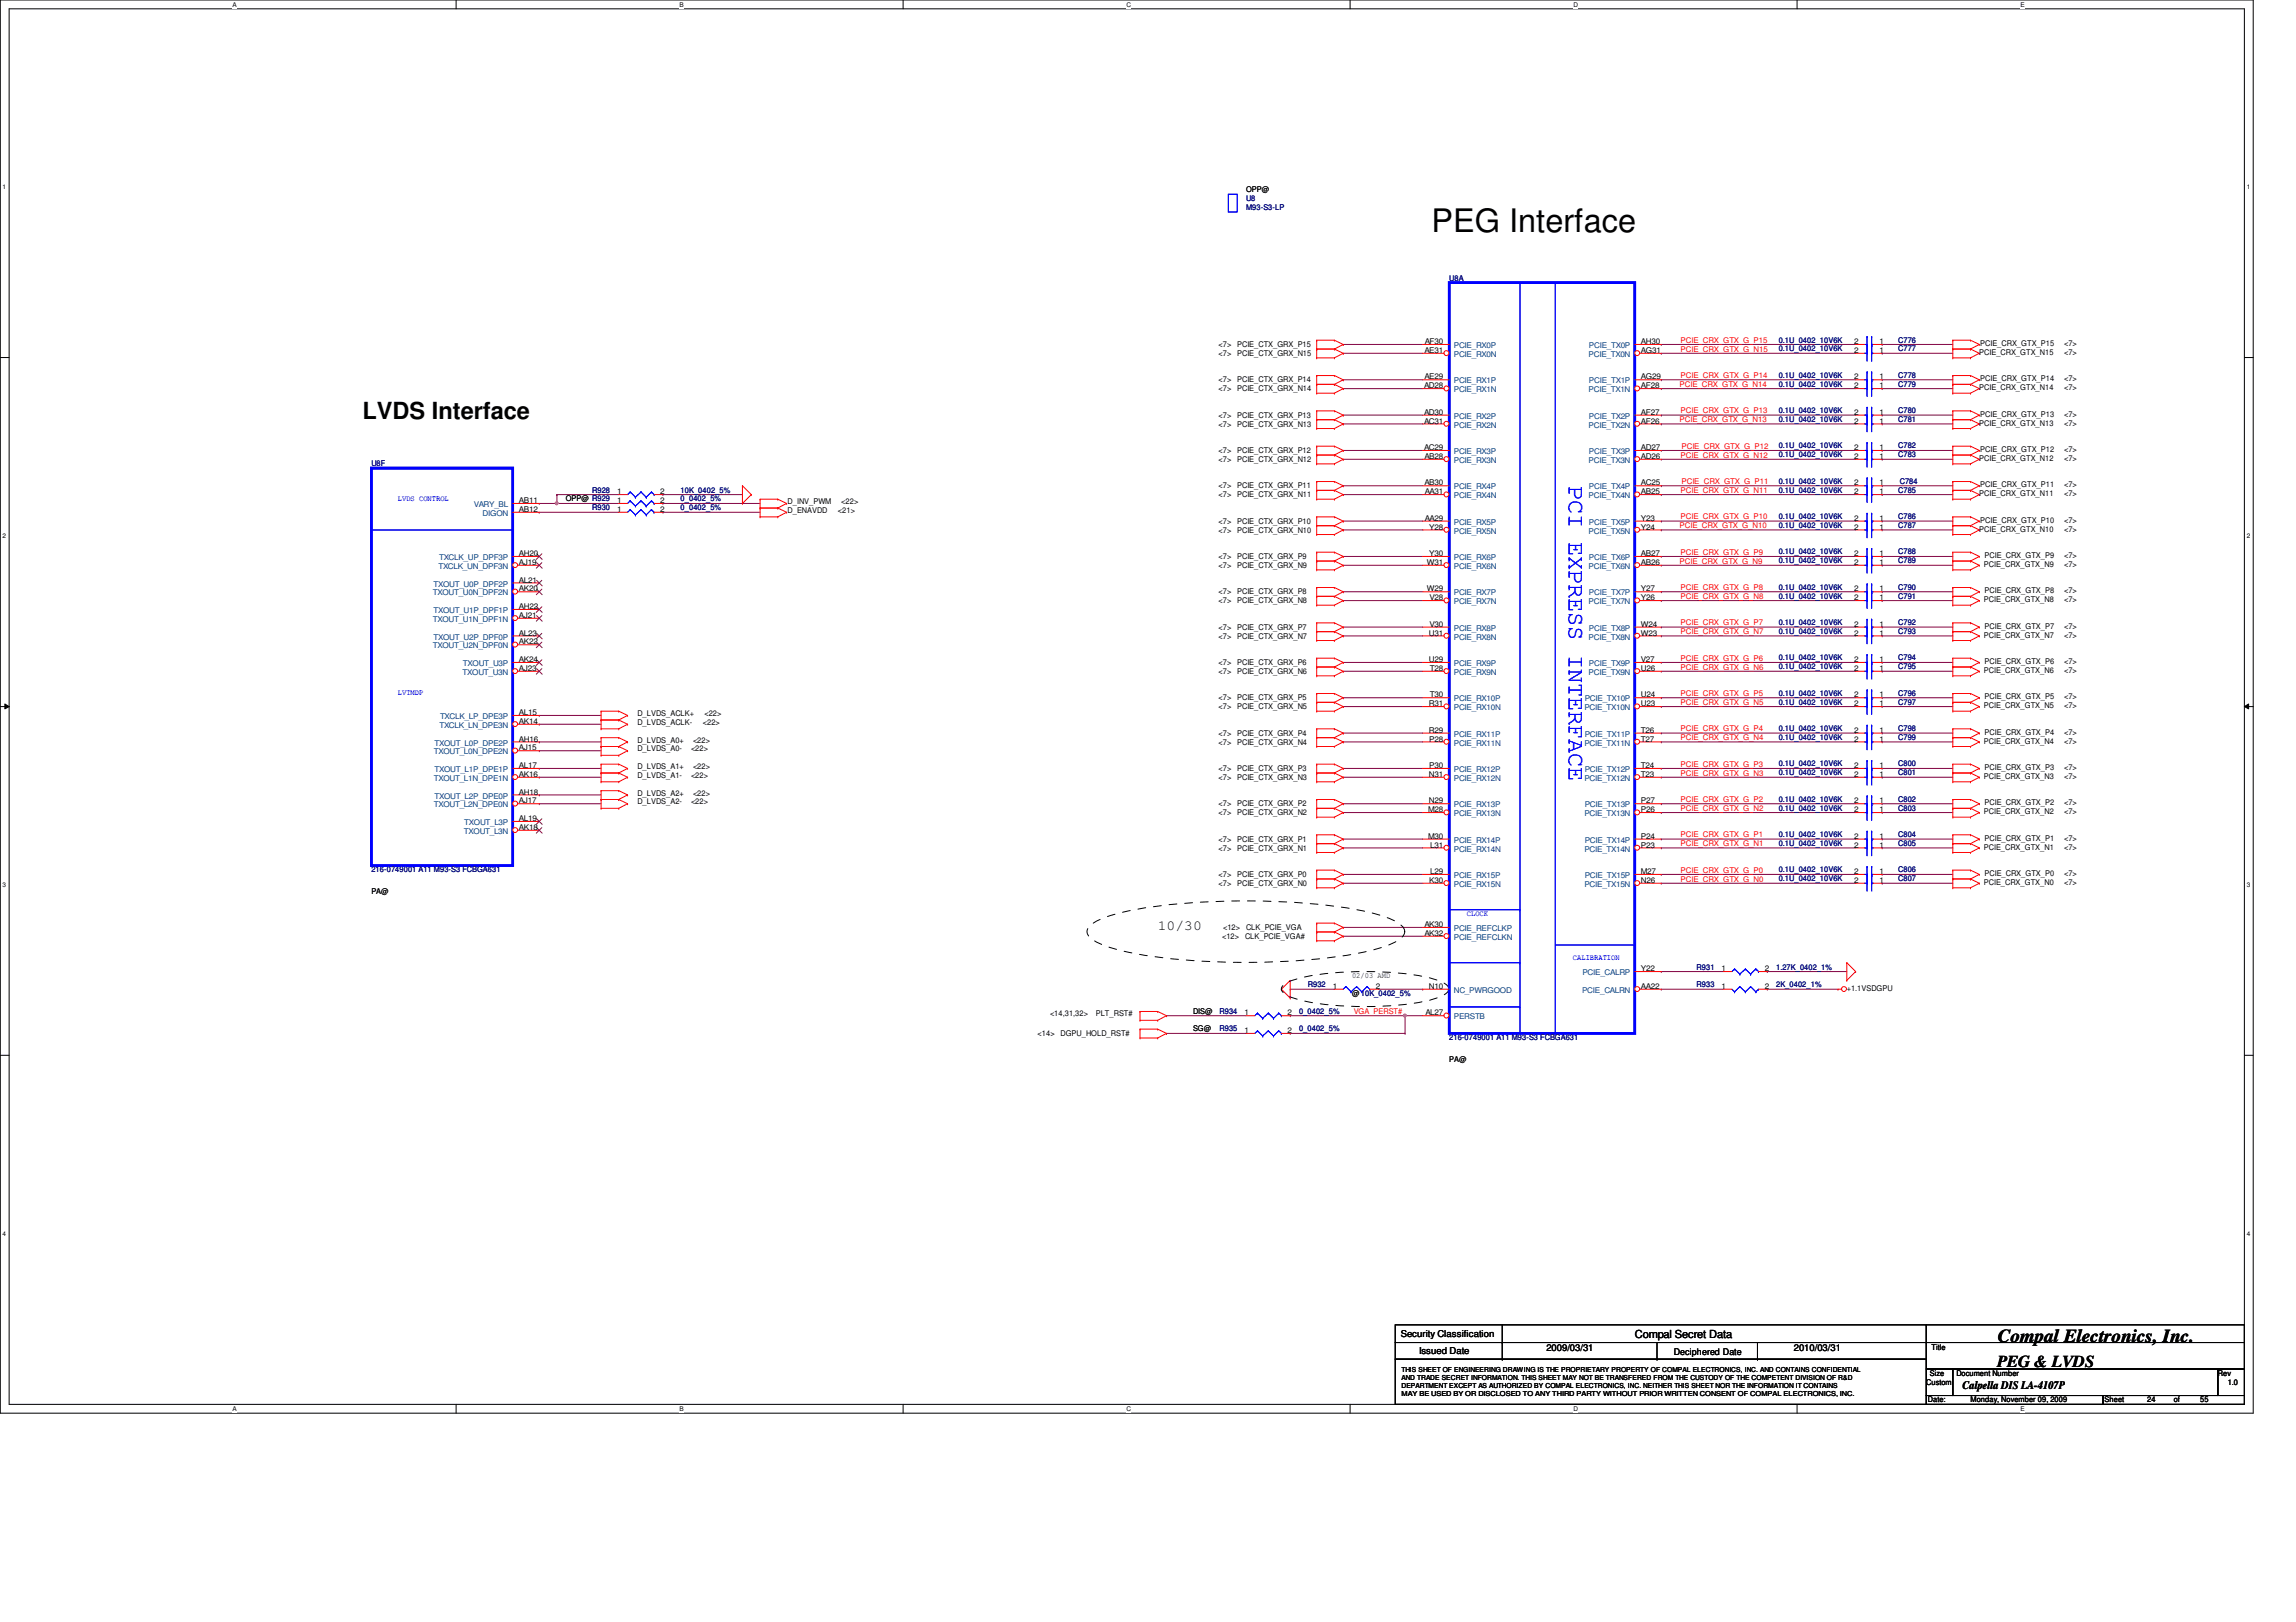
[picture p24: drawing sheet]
<svg xmlns="http://www.w3.org/2000/svg" width="297mm" height="210mm" viewBox="0 0 297 210" stroke-linecap="round" stroke-linejoin="round" font-family="sans-serif">
<defs><g id="words">
<text font-size="4.2" x="185.2" y="30.1">PEG Interface</text>
<text font-size="3" x="46.9" y="54.3">LVDS Interface</text>
<text font-size="3" fill="#00f" x="202.9" y="62.9" transform="rotate(90 202.9 62.9)">PCI EXPRESS INTERFACE</text>
<text font-size="2.4" x="258.5" y="173.6">Compal Electronics, Inc.</text>
<text font-size="2.2" x="258.4" y="176.9">PEG &amp; LVDS</text>
<text font-size="1.8" x="149.8" y="120.3">10/30</text>
<text font-size="1.5" x="253.9" y="179.7">Calpella DIS LA-4107P</text>
<text font-size="1.4" x="211.5" y="173.1">Compal Secret Data</text>
<g font-size="1.2">
<text x="181.2" y="173.1">Security Classification</text>
<text x="183.6" y="175.2">Issued Date</text>
<text x="200.1" y="174.9">2009/03/31</text>
<text x="216.5" y="175.3">Deciphered Date</text>
<text x="232.1" y="174.9">2010/03/31</text>
</g>
<g font-size="1" fill="#000080">
<text x="161.2" y="26">U8</text>
<text x="161.2" y="27.2">M93-S3-LP</text>
<text x="187.5" y="36.3">U8A</text>
<text x="230.1" y="44.3">0.1U_0402_10V6K</text>
<text x="230.1" y="45.5">0.1U_0402_10V6K</text>
<text x="245.6" y="44.3">C776</text>
<text x="245.6" y="45.5">C777</text>
<text x="230.1" y="50">0.1U_0402_10V6K</text>
<text x="230.1" y="53.5">0.1U_0402_10V6K</text>
<text x="230.1" y="48.9">0.1U_0402_10V6K</text>
<text x="245.6" y="50">C779</text>
<text x="245.6" y="53.5">C780</text>
<text x="245.6" y="48.9">C778</text>
<text x="230.1" y="59.2">0.1U_0402_10V6K</text>
<text x="230.1" y="58">0.1U_0402_10V6K</text>
<text x="230.1" y="54.6">0.1U_0402_10V6K</text>
<text x="245.6" y="59.2">C783</text>
<text x="245.6" y="58">C782</text>
<text x="245.6" y="54.6">C781</text>
<text x="48" y="60.3">U8F</text>
<text x="76.6" y="63.8">R928</text>
<text x="88" y="63.8">10K_0402_5%</text>
<text x="88" y="64.9">0_0402_5%</text>
<text x="230.1" y="63.8">0.1U_0402_10V6K</text>
<text x="230.1" y="62.6">0.1U_0402_10V6K</text>
<text x="245.6" y="63.8">C785</text>
<text x="245.8" y="62.6">C784</text>
<text x="76.6" y="66">R930</text>
<text x="88" y="66">0_0402_5%</text>
<text x="230.1" y="67.2">0.1U_0402_10V6K</text>
<text x="230.1" y="68.3">0.1U_0402_10V6K</text>
<text x="230.1" y="71.8">0.1U_0402_10V6K</text>
<text x="245.6" y="67.2">C786</text>
<text x="245.6" y="68.3">C787</text>
<text x="245.6" y="71.8">C788</text>
<text x="230.1" y="72.9">0.1U_0402_10V6K</text>
<text x="230.1" y="77.5">0.1U_0402_10V6K</text>
<text x="230.1" y="76.3">0.1U_0402_10V6K</text>
<text x="245.6" y="72.9">C789</text>
<text x="245.6" y="77.5">C791</text>
<text x="245.6" y="76.3">C790</text>
<text x="230.1" y="82">0.1U_0402_10V6K</text>
<text x="230.1" y="80.9">0.1U_0402_10V6K</text>
<text x="245.6" y="82">C793</text>
<text x="245.6" y="80.9">C792</text>
<text x="230.1" y="86.6">0.1U_0402_10V6K</text>
<text x="230.1" y="85.5">0.1U_0402_10V6K</text>
<text x="245.6" y="86.6">C795</text>
<text x="245.6" y="85.5">C794</text>
<text x="230.1" y="94.6">0.1U_0402_10V6K</text>
<text x="230.1" y="95.8">0.1U_0402_10V6K</text>
<text x="230.1" y="90">0.1U_0402_10V6K</text>
<text x="230.1" y="91.2">0.1U_0402_10V6K</text>
<text x="245.6" y="94.6">C798</text>
<text x="245.6" y="95.8">C799</text>
<text x="245.6" y="90">C796</text>
<text x="245.6" y="91.2">C797</text>
<text x="230.1" y="100.3">0.1U_0402_10V6K</text>
<text x="230.1" y="99.2">0.1U_0402_10V6K</text>
<text x="245.6" y="100.3">C801</text>
<text x="245.6" y="99.2">C800</text>
<text x="230.1" y="104.9">0.1U_0402_10V6K</text>
<text x="230.1" y="103.8">0.1U_0402_10V6K</text>
<text x="245.6" y="104.9">C803</text>
<text x="245.6" y="103.8">C802</text>
<text x="48" y="112.9">216-0749001 A11 M93-S3 FCBGA631</text>
<text x="230.1" y="112.9">0.1U_0402_10V6K</text>
<text x="230.1" y="108.3">0.1U_0402_10V6K</text>
<text x="230.1" y="109.5">0.1U_0402_10V6K</text>
<text x="245.6" y="112.9">C806</text>
<text x="245.6" y="108.3">C804</text>
<text x="245.6" y="109.5">C805</text>
<text x="230.1" y="114">0.1U_0402_10V6K</text>
<text x="245.6" y="114">C807</text>
<text x="219.5" y="125.5">R931</text>
<text x="229.8" y="125.5">1.27K_0402_1%</text>
<text x="157.8" y="131.2">R934</text>
<text x="168.1" y="131.2">0_0402_5%</text>
<text x="169.2" y="127.8">R932</text>
<text x="219.5" y="127.8">R933</text>
<text x="229.8" y="127.8">2K_0402_1%</text>
<text x="157.8" y="133.5">R935</text>
<text x="168.1" y="133.5">0_0402_5%</text>
<text x="187.5" y="134.6">216-0749001 A11 M93-S3 FCBGA631</text>
</g>
<g font-size="1">
<text x="161.2" y="24.9">OPP@</text>
<text x="157.6" y="46.1">&lt;7&gt;</text>
<text x="157.6" y="44.9">&lt;7&gt;</text>
<text x="160.1" y="46.1">PCIE_CTX_GRX_N15</text>
<text x="160.1" y="44.9">PCIE_CTX_GRX_P15</text>
<text x="184.3" y="45.7">AE31</text>
<text x="184.3" y="44.5">AF30</text>
<text x="212.3" y="45.7">AG31</text>
<text x="212.3" y="44.5">AH30</text>
<text x="239.9" y="44.5">2</text>
<text x="239.9" y="45.7">2</text>
<text x="243.2" y="44.5">1</text>
<text x="243.2" y="45.7">1</text>
<text x="256.1" y="45.9">PCIE_CRX_GTX_N15</text>
<text x="256.2" y="44.8">PCIE_CRX_GTX_P15</text>
<text x="267" y="45.9">&lt;7&gt;</text>
<text x="267" y="44.8">&lt;7&gt;</text>
<text x="157.6" y="50.6">&lt;7&gt;</text>
<text x="157.6" y="49.5">&lt;7&gt;</text>
<text x="160.1" y="50.6">PCIE_CTX_GRX_N14</text>
<text x="160.1" y="49.5">PCIE_CTX_GRX_P14</text>
<text x="184.2" y="50.2">AD28</text>
<text x="184.2" y="53.7">AD30</text>
<text x="184.3" y="49.1">AE29</text>
<text x="212.3" y="50.2">AF28</text>
<text x="212.3" y="49.1">AG29</text>
<text x="212.3" y="53.7">AF27</text>
<text x="239.9" y="50.2">2</text>
<text x="239.9" y="53.7">2</text>
<text x="239.9" y="49.1">2</text>
<text x="243.2" y="50.2">1</text>
<text x="243.2" y="53.7">1</text>
<text x="243.2" y="49.1">1</text>
<text x="256.1" y="50.5">PCIE_CRX_GTX_N14</text>
<text x="256.2" y="53.9">PCIE_CRX_GTX_P13</text>
<text x="256.2" y="49.4">PCIE_CRX_GTX_P14</text>
<text x="267" y="53.9">&lt;7&gt;</text>
<text x="267" y="50.5">&lt;7&gt;</text>
<text x="267" y="49.4">&lt;7&gt;</text>
<text x="157.6" y="58.6">&lt;7&gt;</text>
<text x="157.6" y="59.8">&lt;7&gt;</text>
<text x="157.6" y="54.1">&lt;7&gt;</text>
<text x="157.6" y="55.2">&lt;7&gt;</text>
<text x="160.1" y="58.6">PCIE_CTX_GRX_P12</text>
<text x="160.1" y="59.8">PCIE_CTX_GRX_N12</text>
<text x="160.1" y="54.1">PCIE_CTX_GRX_P13</text>
<text x="160.1" y="55.2">PCIE_CTX_GRX_N13</text>
<text x="184.2" y="54.8">AC31</text>
<text x="184.2" y="58.3">AC29</text>
<text x="184.3" y="59.4">AB28</text>
<text x="212.3" y="54.8">AF26</text>
<text x="212.3" y="59.4">AD26</text>
<text x="212.3" y="58.3">AD27</text>
<text x="239.9" y="59.4">2</text>
<text x="239.9" y="58.3">2</text>
<text x="239.9" y="54.8">2</text>
<text x="243.2" y="59.4">1</text>
<text x="243.2" y="58.3">1</text>
<text x="243.2" y="54.8">1</text>
<text x="256.1" y="59.6">PCIE_CRX_GTX_N12</text>
<text x="256.1" y="55.1">PCIE_CRX_GTX_N13</text>
<text x="256.2" y="58.5">PCIE_CRX_GTX_P12</text>
<text x="267" y="58.5">&lt;7&gt;</text>
<text x="267" y="59.6">&lt;7&gt;</text>
<text x="267" y="55.1">&lt;7&gt;</text>
<text x="67.1" y="65.1">AB11</text>
<text x="73.2" y="64.9">OPP@ R929</text>
<text x="79.8" y="64">1</text>
<text x="79.8" y="65.1">1</text>
<text x="85.4" y="64">2</text>
<text x="85.4" y="65.1">2</text>
<text x="101.9" y="65.2">D_INV_PWM</text>
<text x="108.8" y="65.2">&lt;22&gt;</text>
<text x="157.6" y="63.2">&lt;7&gt;</text>
<text x="157.6" y="64.3">&lt;7&gt;</text>
<text x="160.1" y="63.2">PCIE_CTX_GRX_P11</text>
<text x="160.1" y="64.3">PCIE_CTX_GRX_N11</text>
<text x="184.3" y="62.8">AB30</text>
<text x="184.3" y="64">AA31</text>
<text x="212.3" y="64">AB25</text>
<text x="212.3" y="62.8">AC25</text>
<text x="239.9" y="62.8">2</text>
<text x="239.9" y="64">2</text>
<text x="243.2" y="62.8">1</text>
<text x="243.2" y="64">1</text>
<text x="256.1" y="64.2">PCIE_CRX_GTX_N11</text>
<text x="256.2" y="63.1">PCIE_CRX_GTX_P11</text>
<text x="267" y="63.1">&lt;7&gt;</text>
<text x="267" y="64.2">&lt;7&gt;</text>
<text x="67.1" y="66.3">AB12</text>
<text x="67.1" y="72">AH20</text>
<text x="79.8" y="66.3">1</text>
<text x="85.4" y="66.3">2</text>
<text x="101.9" y="66.4">D_ENAVDD</text>
<text x="108.4" y="66.4">&lt;21&gt;</text>
<text x="157.6" y="67.8">&lt;7&gt;</text>
<text x="157.6" y="68.9">&lt;7&gt;</text>
<text x="160.1" y="67.8">PCIE_CTX_GRX_P10</text>
<text x="160.1" y="68.9">PCIE_CTX_GRX_N10</text>
<text x="184.3" y="67.4">AA29</text>
<text x="184.9" y="68.5">Y28</text>
<text x="184.9" y="72">Y30</text>
<text x="212.3" y="68.5">Y24</text>
<text x="212.3" y="67.4">Y23</text>
<text x="212.3" y="72">AB27</text>
<text x="239.9" y="67.4">2</text>
<text x="239.9" y="68.5">2</text>
<text x="239.9" y="72">2</text>
<text x="243.2" y="67.4">1</text>
<text x="243.2" y="68.5">1</text>
<text x="243.2" y="72">1</text>
<text x="256.1" y="68.8">PCIE_CRX_GTX_N10</text>
<text x="256.2" y="67.6">PCIE_CRX_GTX_P10</text>
<text x="267" y="67.6">&lt;7&gt;</text>
<text x="267" y="68.8">&lt;7&gt;</text>
<text x="67.1" y="73.1">AJ19</text>
<text x="67.1" y="76.5">AK20</text>
<text x="67.1" y="75.4">AL21</text>
<text x="157.6" y="76.9">&lt;7&gt;</text>
<text x="157.6" y="73.5">&lt;7&gt;</text>
<text x="157.6" y="72.3">&lt;7&gt;</text>
<text x="160.1" y="76.9">PCIE_CTX_GRX_P8</text>
<text x="160.1" y="73.5">PCIE_CTX_GRX_N9</text>
<text x="160.1" y="72.3">PCIE_CTX_GRX_P9</text>
<text x="184.6" y="73.1">W31</text>
<text x="184.6" y="76.5">W29</text>
<text x="185" y="77.7">V28</text>
<text x="212.3" y="73.1">AB26</text>
<text x="212.3" y="77.7">Y26</text>
<text x="212.3" y="76.5">Y27</text>
<text x="239.9" y="73.1">2</text>
<text x="239.9" y="77.7">2</text>
<text x="239.9" y="76.5">2</text>
<text x="243.2" y="73.1">1</text>
<text x="243.2" y="77.7">1</text>
<text x="243.2" y="76.5">1</text>
<text x="256.7" y="77.9">PCIE_CRX_GTX_N8</text>
<text x="256.7" y="73.4">PCIE_CRX_GTX_N9</text>
<text x="256.7" y="76.8">PCIE_CRX_GTX_P8</text>
<text x="256.7" y="72.2">PCIE_CRX_GTX_P9</text>
<text x="267" y="76.8">&lt;7&gt;</text>
<text x="267" y="77.9">&lt;7&gt;</text>
<text x="267" y="72.2">&lt;7&gt;</text>
<text x="267" y="73.4">&lt;7&gt;</text>
<text x="67.1" y="80">AJ21</text>
<text x="67.1" y="78.8">AH22</text>
<text x="67.1" y="83.4">AK22</text>
<text x="67.1" y="82.3">AL23</text>
<text x="157.6" y="81.5">&lt;7&gt;</text>
<text x="157.6" y="82.6">&lt;7&gt;</text>
<text x="157.6" y="78.1">&lt;7&gt;</text>
<text x="160.1" y="81.5">PCIE_CTX_GRX_P7</text>
<text x="160.1" y="82.6">PCIE_CTX_GRX_N7</text>
<text x="160.1" y="78.1">PCIE_CTX_GRX_N8</text>
<text x="184.9" y="82.3">U31</text>
<text x="185" y="81.1">V30</text>
<text x="212.3" y="82.3">W23</text>
<text x="212.3" y="81.1">W24</text>
<text x="239.9" y="82.3">2</text>
<text x="239.9" y="81.1">2</text>
<text x="243.2" y="82.3">1</text>
<text x="243.2" y="81.1">1</text>
<text x="256.7" y="82.5">PCIE_CRX_GTX_N7</text>
<text x="256.7" y="81.4">PCIE_CRX_GTX_P7</text>
<text x="267" y="82.5">&lt;7&gt;</text>
<text x="267" y="81.4">&lt;7&gt;</text>
<text x="67.1" y="86.8">AJ23</text>
<text x="67.1" y="85.7">AK24</text>
<text x="157.6" y="86.1">&lt;7&gt;</text>
<text x="157.6" y="87.2">&lt;7&gt;</text>
<text x="160.1" y="86.1">PCIE_CTX_GRX_P6</text>
<text x="160.1" y="87.2">PCIE_CTX_GRX_N6</text>
<text x="184.9" y="85.7">U29</text>
<text x="185" y="86.8">T28</text>
<text x="212.3" y="86.8">U26</text>
<text x="212.3" y="85.7">V27</text>
<text x="239.9" y="86.8">2</text>
<text x="239.9" y="85.7">2</text>
<text x="243.2" y="86.8">1</text>
<text x="243.2" y="85.7">1</text>
<text x="256.7" y="87.1">PCIE_CRX_GTX_N6</text>
<text x="256.7" y="85.9">PCIE_CRX_GTX_P6</text>
<text x="267" y="87.1">&lt;7&gt;</text>
<text x="267" y="85.9">&lt;7&gt;</text>
<text x="67.1" y="93.7">AK14</text>
<text x="67.1" y="92.5">AL15</text>
<text x="67.1" y="96">AH16</text>
<text x="82.5" y="93.8">D_LVDS_ACLK-</text>
<text x="82.5" y="92.7">D_LVDS_ACLK+</text>
<text x="90.9" y="93.8">&lt;22&gt;</text>
<text x="91.1" y="92.7">&lt;22&gt;</text>
<text x="157.6" y="95.2">&lt;7&gt;</text>
<text x="157.6" y="91.8">&lt;7&gt;</text>
<text x="157.6" y="90.6">&lt;7&gt;</text>
<text x="160.1" y="95.2">PCIE_CTX_GRX_P4</text>
<text x="160.1" y="91.8">PCIE_CTX_GRX_N5</text>
<text x="160.1" y="90.6">PCIE_CTX_GRX_P5</text>
<text x="184.9" y="91.4">R31</text>
<text x="184.9" y="94.8">R29</text>
<text x="184.9" y="96">P28</text>
<text x="185" y="90.3">T30</text>
<text x="212.3" y="91.4">U23</text>
<text x="212.3" y="90.3">U24</text>
<text x="212.3" y="96">T27</text>
<text x="212.3" y="94.8">T26</text>
<text x="239.9" y="94.8">2</text>
<text x="239.9" y="96">2</text>
<text x="239.9" y="90.3">2</text>
<text x="239.9" y="91.4">2</text>
<text x="243.2" y="94.8">1</text>
<text x="243.2" y="96">1</text>
<text x="243.2" y="90.3">1</text>
<text x="243.2" y="91.4">1</text>
<text x="256.7" y="91.7">PCIE_CRX_GTX_N5</text>
<text x="256.7" y="95.1">PCIE_CRX_GTX_P4</text>
<text x="256.7" y="90.5">PCIE_CRX_GTX_P5</text>
<text x="267" y="95.1">&lt;7&gt;</text>
<text x="267" y="90.5">&lt;7&gt;</text>
<text x="267" y="91.7">&lt;7&gt;</text>
<text x="67.1" y="97.1">AJ15</text>
<text x="67.1" y="100.5">AK16</text>
<text x="67.1" y="99.4">AL17</text>
<text x="82.5" y="97.2">D_LVDS_A0-</text>
<text x="82.5" y="96.1">D_LVDS_A0+</text>
<text x="82.5" y="99.5">D_LVDS_A1+</text>
<text x="82.5" y="100.7">D_LVDS_A1-</text>
<text x="89.4" y="97.2">&lt;22&gt;</text>
<text x="89.4" y="100.7">&lt;22&gt;</text>
<text x="89.7" y="96.1">&lt;22&gt;</text>
<text x="89.7" y="99.5">&lt;22&gt;</text>
<text x="157.6" y="100.9">&lt;7&gt;</text>
<text x="157.6" y="99.8">&lt;7&gt;</text>
<text x="157.6" y="96.4">&lt;7&gt;</text>
<text x="160.1" y="100.9">PCIE_CTX_GRX_N3</text>
<text x="160.1" y="99.8">PCIE_CTX_GRX_P3</text>
<text x="160.1" y="96.4">PCIE_CTX_GRX_N4</text>
<text x="184.9" y="100.5">N31</text>
<text x="184.9" y="99.4">P30</text>
<text x="212.3" y="100.5">T23</text>
<text x="212.3" y="99.4">T24</text>
<text x="239.9" y="100.5">2</text>
<text x="239.9" y="99.4">2</text>
<text x="243.2" y="100.5">1</text>
<text x="243.2" y="99.4">1</text>
<text x="256.7" y="100.8">PCIE_CRX_GTX_N3</text>
<text x="256.7" y="96.2">PCIE_CRX_GTX_N4</text>
<text x="256.7" y="99.7">PCIE_CRX_GTX_P3</text>
<text x="267" y="99.7">&lt;7&gt;</text>
<text x="267" y="100.8">&lt;7&gt;</text>
<text x="267" y="96.2">&lt;7&gt;</text>
<text x="67.1" y="104">AJ17</text>
<text x="67.1" y="102.8">AH18</text>
<text x="67.1" y="107.4">AK18</text>
<text x="67.1" y="106.3">AL19</text>
<text x="82.5" y="104.1">D_LVDS_A2-</text>
<text x="82.5" y="103">D_LVDS_A2+</text>
<text x="89.4" y="104.1">&lt;22&gt;</text>
<text x="89.7" y="103">&lt;22&gt;</text>
<text x="157.6" y="104.4">&lt;7&gt;</text>
<text x="157.6" y="105.5">&lt;7&gt;</text>
<text x="160.1" y="104.4">PCIE_CTX_GRX_P2</text>
<text x="160.1" y="105.5">PCIE_CTX_GRX_N2</text>
<text x="184.8" y="105.1">M28</text>
<text x="184.9" y="104">N29</text>
<text x="212.3" y="105.1">P26</text>
<text x="212.3" y="104">P27</text>
<text x="239.9" y="105.1">2</text>
<text x="239.9" y="104">2</text>
<text x="243.2" y="105.1">1</text>
<text x="243.2" y="104">1</text>
<text x="256.7" y="105.4">PCIE_CRX_GTX_N2</text>
<text x="256.7" y="104.2">PCIE_CRX_GTX_P2</text>
<text x="267" y="104.2">&lt;7&gt;</text>
<text x="267" y="105.4">&lt;7&gt;</text>
<text x="157.6" y="113.5">&lt;7&gt;</text>
<text x="157.6" y="108.9">&lt;7&gt;</text>
<text x="157.6" y="110.1">&lt;7&gt;</text>
<text x="160.1" y="113.5">PCIE_CTX_GRX_P0</text>
<text x="160.1" y="108.9">PCIE_CTX_GRX_P1</text>
<text x="160.1" y="110.1">PCIE_CTX_GRX_N1</text>
<text x="184.8" y="108.5">M30</text>
<text x="185" y="109.7">L31</text>
<text x="185" y="113.1">L29</text>
<text x="212.3" y="109.7">P23</text>
<text x="212.3" y="108.5">P24</text>
<text x="212.3" y="113.1">M27</text>
<text x="239.9" y="113.1">2</text>
<text x="239.9" y="108.5">2</text>
<text x="239.9" y="109.7">2</text>
<text x="243.2" y="113.1">1</text>
<text x="243.2" y="108.5">1</text>
<text x="243.2" y="109.7">1</text>
<text x="256.7" y="109.9">PCIE_CRX_GTX_N1</text>
<text x="256.7" y="108.8">PCIE_CRX_GTX_P1</text>
<text x="256.7" y="113.4">PCIE_CRX_GTX_P0</text>
<text x="267" y="108.8">&lt;7&gt;</text>
<text x="267" y="109.9">&lt;7&gt;</text>
<text x="267" y="113.4">&lt;7&gt;</text>
<text x="48" y="115.7">PA@</text>
<text x="157.6" y="114.6">&lt;7&gt;</text>
<text x="160.1" y="114.6">PCIE_CTX_GRX_N0</text>
<text x="184.3" y="120">AK30</text>
<text x="184.9" y="114.3">K30</text>
<text x="212.3" y="114.3">N26</text>
<text x="239.9" y="114.3">2</text>
<text x="243.2" y="114.3">1</text>
<text x="256.7" y="114.5">PCIE_CRX_GTX_N0</text>
<text x="267" y="114.5">&lt;7&gt;</text>
<text x="158.1" y="121.5">&lt;12&gt;</text>
<text x="158.2" y="120.4">&lt;12&gt;</text>
<text x="161.1" y="121.5">CLK_PCIE_VGA#</text>
<text x="161.2" y="120.4">CLK_PCIE_VGA</text>
<text x="184.3" y="121.1">AK32</text>
<text x="212.3" y="125.7">Y22</text>
<text x="222.7" y="125.7">1</text>
<text x="228.3" y="125.7">2</text>
<text x="135.8" y="131.5">&lt;14,31,32&gt;</text>
<text x="141.8" y="131.5">PLT_RST#</text>
<text x="154.3" y="131.2">DIS@</text>
<text x="161" y="131.4">1</text>
<text x="166.6" y="131.4">2</text>
<text x="172.4" y="128">1</text>
<text x="174.9" y="126.6">02/03 AMD</text>
<text x="174.9" y="128.9">@10K_0402_5%</text>
<text x="178" y="128">2</text>
<text x="184.4" y="131.4">AL27</text>
<text x="184.9" y="128">N10</text>
<text x="212.3" y="128">AA22</text>
<text x="222.7" y="128">1</text>
<text x="228.3" y="128">2</text>
<text x="238.9" y="128.2">+1.1VSDGPU</text>
<text x="134.2" y="134.1">&lt;14&gt;</text>
<text x="137.2" y="134.1">DGPU_HOLD_RST#</text>
<text x="154.3" y="133.5">SG@</text>
<text x="161" y="133.7">1</text>
<text x="166.6" y="133.7">2</text>
<text x="187.5" y="137.4">PA@</text>
<text x="249.2" y="179.2">Custom</text>
<text x="249.7" y="178.1">Size</text>
<text x="249.9" y="174.8">Title</text>
<text x="253.1" y="178.1">Document Number</text>
<text x="286.9" y="178.1">Rev</text>
<text x="288.2" y="179.2">1.0</text>
<text x="249.4" y="181.5">Date:</text>
<text x="254.9" y="181.5">Monday, November 09, 2009</text>
<text x="272.3" y="181.5">Sheet</text>
<text x="277.8" y="181.5">24</text>
<text x="281.2" y="181.5">of</text>
<text x="284.6" y="181.5">55</text>
</g>
<g font-size="1" fill="#004080">
<text x="188.1" y="46.2">PCIE_RX0N</text>
<text x="188.1" y="45">PCIE_RX0P</text>
<text x="205.5" y="46.2">PCIE_TX0N</text>
<text x="205.6" y="45">PCIE_TX0P</text>
<text x="188.1" y="50.8">PCIE_RX1N</text>
<text x="188.1" y="49.6">PCIE_RX1P</text>
<text x="205.5" y="50.8">PCIE_TX1N</text>
<text x="205.6" y="49.6">PCIE_TX1P</text>
<text x="188.1" y="55.3">PCIE_RX2N</text>
<text x="188.1" y="54.2">PCIE_RX2P</text>
<text x="188.1" y="59.9">PCIE_RX3N</text>
<text x="188.1" y="58.8">PCIE_RX3P</text>
<text x="205.5" y="55.3">PCIE_TX2N</text>
<text x="205.5" y="59.9">PCIE_TX3N</text>
<text x="205.6" y="54.2">PCIE_TX2P</text>
<text x="205.6" y="58.8">PCIE_TX3P</text>
<text x="61.3" y="65.6">VARY_BL</text>
<text x="188.1" y="64.5">PCIE_RX4N</text>
<text x="188.1" y="63.3">PCIE_RX4P</text>
<text x="205.5" y="64.5">PCIE_TX4N</text>
<text x="205.6" y="63.3">PCIE_TX4P</text>
<text x="62.4" y="66.8">DIGON</text>
<text x="188.1" y="69">PCIE_RX5N</text>
<text x="188.1" y="67.9">PCIE_RX5P</text>
<text x="205.5" y="69">PCIE_TX5N</text>
<text x="205.6" y="67.9">PCIE_TX5P</text>
<text x="56" y="77">TXOUT_U0N_DPF2N</text>
<text x="56.1" y="75.9">TXOUT_U0P_DPF2P</text>
<text x="56.7" y="73.6">TXCLK_UN_DPF3N</text>
<text x="56.8" y="72.5">TXCLK_UP_DPF3P</text>
<text x="188.1" y="73.6">PCIE_RX6N</text>
<text x="188.1" y="72.5">PCIE_RX6P</text>
<text x="188.1" y="77">PCIE_RX7P</text>
<text x="205.5" y="73.6">PCIE_TX6N</text>
<text x="205.6" y="72.5">PCIE_TX6P</text>
<text x="205.6" y="77">PCIE_TX7P</text>
<text x="56" y="80.5">TXOUT_U1N_DPF1N</text>
<text x="56" y="83.9">TXOUT_U2N_DPF0N</text>
<text x="56.1" y="79.3">TXOUT_U1P_DPF1P</text>
<text x="56.1" y="82.8">TXOUT_U2P_DPF0P</text>
<text x="188.1" y="78.2">PCIE_RX7N</text>
<text x="188.1" y="82.8">PCIE_RX8N</text>
<text x="188.1" y="81.6">PCIE_RX8P</text>
<text x="205.5" y="78.2">PCIE_TX7N</text>
<text x="205.5" y="82.8">PCIE_TX8N</text>
<text x="205.6" y="81.6">PCIE_TX8P</text>
<text x="59.9" y="87.3">TXOUT_U3N</text>
<text x="59.9" y="86.2">TXOUT_U3P</text>
<text x="188.1" y="87.3">PCIE_RX9N</text>
<text x="188.1" y="86.2">PCIE_RX9P</text>
<text x="205.5" y="87.3">PCIE_TX9N</text>
<text x="205.6" y="86.2">PCIE_TX9P</text>
<text x="56.9" y="94.2">TXCLK_LN_DPE3N</text>
<text x="56.9" y="93">TXCLK_LP_DPE3P</text>
<text x="188.1" y="91.9">PCIE_RX10N</text>
<text x="188.1" y="90.8">PCIE_RX10P</text>
<text x="188.1" y="95.3">PCIE_RX11P</text>
<text x="205" y="91.9">PCIE_TX10N</text>
<text x="205" y="90.8">PCIE_TX10P</text>
<text x="205" y="95.3">PCIE_TX11P</text>
<text x="56.1" y="97.6">TXOUT_L0N_DPE2N</text>
<text x="56.1" y="101">TXOUT_L1N_DPE1N</text>
<text x="56.2" y="96.5">TXOUT_L0P_DPE2P</text>
<text x="56.2" y="99.9">TXOUT_L1P_DPE1P</text>
<text x="188.1" y="96.5">PCIE_RX11N</text>
<text x="188.1" y="101">PCIE_RX12N</text>
<text x="188.1" y="99.9">PCIE_RX12P</text>
<text x="205" y="96.5">PCIE_TX11N</text>
<text x="205" y="101">PCIE_TX12N</text>
<text x="205" y="99.9">PCIE_TX12P</text>
<text x="56.1" y="104.5">TXOUT_L2N_DPE0N</text>
<text x="56.2" y="103.3">TXOUT_L2P_DPE0P</text>
<text x="60" y="107.9">TXOUT_L3N</text>
<text x="60.1" y="106.8">TXOUT_L3P</text>
<text x="188.1" y="105.6">PCIE_RX13N</text>
<text x="188.1" y="104.5">PCIE_RX13P</text>
<text x="205" y="105.6">PCIE_TX13N</text>
<text x="205" y="104.5">PCIE_TX13P</text>
<text x="188.1" y="110.2">PCIE_RX14N</text>
<text x="188.1" y="109.1">PCIE_RX14P</text>
<text x="188.1" y="113.6">PCIE_RX15P</text>
<text x="205" y="110.2">PCIE_TX14N</text>
<text x="205" y="109.1">PCIE_TX14P</text>
<text x="205" y="113.6">PCIE_TX15P</text>
<text x="188.1" y="114.8">PCIE_RX15N</text>
<text x="205" y="114.8">PCIE_TX15N</text>
<text x="188.1" y="121.6">PCIE_REFCLKN</text>
<text x="188.1" y="120.5">PCIE_REFCLKP</text>
<text x="188.1" y="128.5">NC_PWRGOOD</text>
<text x="188.1" y="131.9">PERSTB</text>
<text x="204.7" y="128.5">PCIE_CALRN</text>
<text x="204.7" y="126.2">PCIE_CALRP</text>
</g>
<g font-size="1" fill="#f00">
<text x="217.4" y="44.4">PCIE_CRX_GTX_G_P15</text>
<text x="217.4" y="45.5">PCIE_CRX_GTX_G_N15</text>
<text x="217.3" y="50.1">PCIE_CRX_GTX_G_N14</text>
<text x="217.4" y="53.5">PCIE_CRX_GTX_G_P13</text>
<text x="217.4" y="48.9">PCIE_CRX_GTX_G_P14</text>
<text x="217.3" y="54.7">PCIE_CRX_GTX_G_N13</text>
<text x="217.4" y="59.2">PCIE_CRX_GTX_G_N12</text>
<text x="217.5" y="58.1">PCIE_CRX_GTX_G_P12</text>
<text x="217.4" y="63.8">PCIE_CRX_GTX_G_N11</text>
<text x="217.5" y="62.7">PCIE_CRX_GTX_G_P11</text>
<text x="217.3" y="68.4">PCIE_CRX_GTX_G_N10</text>
<text x="217.4" y="71.8">PCIE_CRX_GTX_G_P9</text>
<text x="217.4" y="67.2">PCIE_CRX_GTX_G_P10</text>
<text x="217.3" y="72.9">PCIE_CRX_GTX_G_N9</text>
<text x="217.4" y="76.4">PCIE_CRX_GTX_G_P8</text>
<text x="217.4" y="77.5">PCIE_CRX_GTX_G_N8</text>
<text x="217.4" y="80.9">PCIE_CRX_GTX_G_P7</text>
<text x="217.4" y="82.1">PCIE_CRX_GTX_G_N7</text>
<text x="217.4" y="86.7">PCIE_CRX_GTX_G_N6</text>
<text x="217.4" y="85.5">PCIE_CRX_GTX_G_P6</text>
<text x="217.4" y="91.2">PCIE_CRX_GTX_G_N5</text>
<text x="217.4" y="90.1">PCIE_CRX_GTX_G_P5</text>
<text x="217.4" y="95.8">PCIE_CRX_GTX_G_N4</text>
<text x="217.4" y="94.7">PCIE_CRX_GTX_G_P4</text>
<text x="217.4" y="99.2">PCIE_CRX_GTX_G_P3</text>
<text x="217.4" y="100.4">PCIE_CRX_GTX_G_N3</text>
<text x="217.4" y="103.8">PCIE_CRX_GTX_G_P2</text>
<text x="217.4" y="104.9">PCIE_CRX_GTX_G_N2</text>
<text x="217.4" y="112.9">PCIE_CRX_GTX_G_P0</text>
<text x="217.4" y="108.4">PCIE_CRX_GTX_G_P1</text>
<text x="217.4" y="109.5">PCIE_CRX_GTX_G_N1</text>
<text x="217.4" y="114.1">PCIE_CRX_GTX_G_N0</text>
<text x="175.1" y="131.2">VGA_PERST#</text>
</g>
<g font-size="1" fill="#00f">
<text x="51.5" y="64.9">LVDS CONTROL</text>
<text x="51.5" y="90">LVTMDP</text>
<text x="189.8" y="118.6">CLOCK</text>
<text x="203.5" y="124.3">CALIBRATION</text>
</g>
<g font-size=".9">
<text x="181.3" y="177.5">THIS SHEET OF ENGINEERING DRAWING IS THE PROPRIETARY PROPERTY OF COMPAL ELECTRONICS, INC. AND CONTAINS CONFIDENTIAL</text>
<text x="181.3" y="178.6">AND TRADE SECRET INFORMATION. THIS SHEET MAY NOT BE TRANSFERED FROM THE CUSTODY OF THE COMPETENT DIVISION OF R&amp;D</text>
<text x="181.3" y="179.6">DEPARTMENT EXCEPT AS AUTHORIZED BY COMPAL ELECTRONICS, INC. NEITHER THIS SHEET NOR THE INFORMATION IT CONTAINS</text>
<text x="181.3" y="180.7">MAY BE USED BY OR DISCLOSED TO ANY THIRD PARTY WITHOUT PRIOR WRITTEN CONSENT OF COMPAL ELECTRONICS, INC.</text>
</g>
<g font-size=".8">
<text x="30.1" y=".9">A</text>
<text x="87.9" y=".9">B</text>
<text x="145.8" y=".9">C</text>
<text x="203.6" y=".9">D</text>
<text x="261.4" y=".9">E</text>
<text x=".3" y="24.5">1</text>
<text x="290.7" y="24.5">1</text>
<text x=".3" y="69.6">2</text>
<text x="290.7" y="69.6">2</text>
<text x=".3" y="114.8">3</text>
<text x="290.7" y="114.8">3</text>
<text x=".3" y="159.9">4</text>
<text x="290.7" y="159.9">4</text>
<text x="30.1" y="182.6">A</text>
<text x="87.9" y="182.6">B</text>
<text x="145.8" y="182.6">C</text>
<text x="203.6" y="182.6">D</text>
<text x="261.4" y="182.6">E</text>
</g>
</g></defs>
<path d="M0 0h291.5v182.9h-291.5zM1.2 1.1h289.2v180.6h-289.2z" fill="none" stroke="#000" stroke-width=".13"/>
<g fill="#fff">
<path d="M30.1 .1h.5v1h-.5z"/>
<path d="M30.1 181.9h.5v.9h-.5z"/>
</g>
<path d="M59 0v1.1M59 181.7v1.2" fill="none" stroke="#000" stroke-width=".13"/>
<g fill="#fff">
<path d="M87.9 .1h.6v1h-.6z"/>
<path d="M87.9 181.9h.6v.9h-.6z"/>
</g>
<path d="M116.8 0v1.1M116.8 181.7v1.2" fill="none" stroke="#000" stroke-width=".13"/>
<g fill="#fff">
<path d="M145.7 .1h.6v1h-.6z"/>
<path d="M145.7 181.9h.6v.9h-.6z"/>
</g>
<path d="M174.7 0v1.1M174.7 181.7v1.2" fill="none" stroke="#000" stroke-width=".13"/>
<g fill="#fff">
<path d="M203.6 .1h.6v1h-.6z"/>
<path d="M203.6 181.9h.6v.9h-.6z"/>
</g>
<path d="M232.5 0v1.1M232.5 181.7v1.2" fill="none" stroke="#000" stroke-width=".13"/>
<g fill="#fff">
<path d="M261.4 .1h.6v1h-.6z"/>
<path d="M261.4 181.9h.6v.9h-.6z"/>
<path d="M.3 23.7h.5v.9h-.5z"/>
<path d="M290.7 23.7h.4v.9h-.4z"/>
<path d="M.3 68.8h.5v1h-.5z"/>
<path d="M290.7 68.8h.4v1h-.4z"/>
</g>
<path d="M0 46.3h1.2M290.4 46.3h1.1" fill="none" stroke="#000" stroke-width=".13"/>
<g fill="#fff">
<path d="M.3 114h.5v.9h-.5z"/>
<path d="M290.7 114h.4v.9h-.4z"/>
</g>
<path d="M0 91.4h1.2M.6 91.1l.6 .3-.6 .3zM290.4 91.4l.5-.3v.6zM290.4 91.4h1.1" fill="none" stroke="#000" stroke-width=".13"/>
<path d="M.6 91.1l.6 .3-.6 .3zM290.4 91.4l.5-.3v.6z" fill="#000"/>
<g fill="#fff">
<path d="M.3 159.1h.5v1h-.5z"/>
<path d="M290.7 159.1h.4v1h-.4z"/>
</g>
<path d="M0 136.6h1.2M290.4 136.6h1.1" fill="none" stroke="#000" stroke-width=".13"/>
<path d="M72 65.2h.1M72 65.2h8M85.8 65.2h.1M85.8 65.2h12.5" fill="none" stroke="#800040" stroke-width=".13"/>
<path d="M71.9 65h.3v.2l-.2 .1-.1-.1z" fill-rule="evenodd" fill="#f0f"/>
<path d="M71.9 65h.3v.2l-.2 .1-.1-.1z" fill="none" stroke="#f0f" stroke-width=".13"/>
<g fill="none" stroke="#800040" stroke-width=".13">
<path d="M173.8 58.3h.1M173.8 53.7h.1M173.8 59.4h.1M173.8 49.1h.1M173.8 54.9h.1M173.8 50.3h.1M173.8 45.7h.1M173.8 44.6h.1M173.8 58.3h10.3M173.8 53.7h10.3M173.8 59.4h10.3M173.8 49.1h10.3"/>
<path d="M173.8 54.9h10.3M173.8 50.3h10.3M173.8 45.7h10.3M173.8 44.6h10.3M214.9 44.6h.1M214.9 58.3h.1M214.9 59.4h.1M214.9 45.7h.1M214.9 53.7h.1M214.9 54.9h.1M214.9 50.3h.1M214.9 49.1h.1"/>
<path d="M214.9 58.3h25.2M214.9 53.7h25.2M214.9 59.4h25.2M214.9 49.1h25.2M214.9 54.9h25.2M214.9 50.3h25.2M214.9 45.7h25.2M214.9 44.6h25.2M243.5 44.6h.1M243.5 45.7h.1M243.5 58.3h.1M243.5 53.7h.1"/>
<path d="M243.5 59.4h.1M243.5 54.9h.1M243.5 49.1h.1M243.5 50.3h.1M243.5 58.3h9.1M243.5 53.7h9.1M243.5 59.4h9.1M243.5 49.1h9.1M243.5 54.9h9.1M243.5 50.3h9.1M243.5 45.7h9.1M243.5 44.6h9.1"/>
<path d="M69.8 66.3h.1M69.8 65.2h.1M69.8 66.3h10.2M72 64h.1M72 64h8M72 64v1.2h-2.2M85.8 66.3h.1M85.8 64h.1M85.8 66.3h12.5M85.8 64h10.3M173.8 67.4h.1M173.8 68.6h.1"/>
<path d="M173.8 62.9h.1M173.8 64h.1M173.8 76.6h.1M173.8 72h.1M173.8 77.7h.1M173.8 73.2h.1M173.8 64h10.3M173.8 67.4h10.3M173.8 68.6h10.3M173.8 62.9h10.3M173.8 76.6h10.3M173.8 72h10.3"/>
<path d="M173.8 77.7h10.3M173.8 73.2h10.3M214.9 76.6h.1M214.9 77.7h.1M214.9 73.2h.1M214.9 72h.1M214.9 67.4h.1M214.9 68.6h.1M214.9 62.9h.1M214.9 64h.1M214.9 64h25.2M214.9 67.4h25.2"/>
<path d="M214.9 68.6h25.2M214.9 62.9h25.2M214.9 76.6h25.2M214.9 72h25.2M214.9 77.7h25.2M214.9 73.2h25.2M243.5 72h.1M243.5 67.4h.1M243.5 62.9h.1M243.5 68.6h.1M243.5 64h.1M243.5 76.6h.1"/>
<path d="M243.5 77.7h.1M243.5 73.2h.1M243.5 64h9.1M243.5 67.4h9.1M243.5 68.6h9.1M243.5 62.9h9.1M243.5 76.6h9.1M243.5 72h9.1M243.5 77.7h9.1M243.5 73.2h9.1M69.8 96h.1M69.8 97.2h.1"/>
<path d="M69.8 93.7h.1M69.8 99.4h.1M69.8 92.6h.1M69.8 96h8M69.8 97.2h8M69.8 93.7h8M69.8 99.4h8M69.8 92.6h8M173.8 99.4h.1M173.8 94.9h.1M173.8 96h.1M173.8 90.3h.1"/>
<path d="M173.8 85.7h.1M173.8 91.4h.1M173.8 86.9h.1M173.8 81.2h.1M173.8 82.3h.1M173.8 96h10.3M173.8 99.4h10.3M173.8 94.9h10.3M173.8 90.3h10.3M173.8 85.7h10.3M173.8 91.4h10.3M173.8 86.9h10.3"/>
<path d="M173.8 81.2h10.3M173.8 82.3h10.3M214.9 91.4h.1M214.9 90.3h.1M214.9 81.2h.1M214.9 82.3h.1M214.9 99.4h.1M214.9 96h.1M214.9 94.9h.1M214.9 86.9h.1M214.9 85.7h.1M214.9 96h25.2"/>
<path d="M214.9 99.4h25.2M214.9 94.9h25.2M214.9 90.3h25.2M214.9 85.7h25.2M214.9 91.4h25.2M214.9 86.9h25.2M214.9 81.2h25.2M214.9 82.3h25.2M243.5 94.9h.1M243.5 82.3h.1M243.5 86.9h.1M243.5 99.4h.1"/>
<path d="M243.5 96h.1M243.5 90.3h.1M243.5 91.4h.1M243.5 81.2h.1M243.5 85.7h.1M243.5 96h9.1M243.5 99.4h9.1M243.5 94.9h9.1M243.5 90.3h9.1M243.5 85.7h9.1M243.5 91.4h9.1M243.5 86.9h9.1"/>
<path d="M243.5 81.2h9.1M243.5 82.3h9.1M69.8 102.9h.1M69.8 104h.1M69.8 100.6h.1M69.8 102.9h8M69.8 104h8M69.8 100.6h8M173.8 113.2h.1M173.8 114.3h.1M173.8 108.6h.1M173.8 109.7h.1"/>
<path d="M173.8 105.2h.1M173.8 104h.1M173.8 100.6h.1M173.8 104h10.3M173.8 100.6h10.3M173.8 113.2h10.3M173.8 114.3h10.3M173.8 108.6h10.3M173.8 109.7h10.3M173.8 105.2h10.3M214.9 113.2h.1M214.9 114.3h.1"/>
<path d="M214.9 104h.1M214.9 105.2h.1M214.9 100.6h.1M214.9 108.6h.1M214.9 109.7h.1M214.9 104h25.2M214.9 100.6h25.2M214.9 113.2h25.2M214.9 114.3h25.2M214.9 108.6h25.2M214.9 109.7h25.2M214.9 105.2h25.2"/>
<path d="M243.5 113.2h.1M243.5 114.3h.1M243.5 108.6h.1M243.5 109.7h.1M243.5 104h.1M243.5 105.2h.1M243.5 100.6h.1M243.5 104h9.1M243.5 100.6h9.1M243.5 113.2h9.1M243.5 114.3h9.1M243.5 108.6h9.1"/>
<path d="M243.5 109.7h9.1M243.5 105.2h9.1M150.9 131.4h.1M150.9 131.4h10.3M166.9 128h.1M166.9 133.7h.1M166.9 131.4h.1M166.9 128h5.7M166.9 131.4h17.2M166.9 133.7h14.9M178.3 128h5.8M181.8 133.7h.1"/>
<path d="M181.8 131.4h.1M181.8 131.4v2.3M184.1 128h.1M214.9 128h.1M214.9 125.7h.1M214.9 128h8M214.9 125.7h8M228.6 128h.1M228.6 125.7h.1M228.6 128h9.2M228.6 125.7h10.3"/>
</g>
<path d="M181.6 131.3h.3v.2l-.2 .1-.1-.1z" fill-rule="evenodd" fill="#f0f"/>
<path d="M181.6 131.3h.3v.2l-.2 .1-.1-.1z" fill="none" stroke="#f0f" stroke-width=".13"/>
<path d="M150.9 133.7h.1M150.9 133.7h10.3M173.8 121.2h.1M173.8 120h.1M173.8 121.2h10.3M173.8 120h10.3" fill="none" stroke="#800040" stroke-width=".13"/>
<g fill="none" stroke="#f00" stroke-width=".13">
<path d="M170.3 58.9h.1M170.3 57.7h.1M170.3 54.3h.1M170.3 53.2h.1M170.3 55.5h.1M170.3 50.9h.1M170.3 49.7h.1M170.3 48.6h.1M170.3 46.3h.1M170.3 45.2h.1M170.3 44h.1M170.3 44v2.3"/>
<path d="M170.3 48.6v2.3M170.3 53.2v2.3M170.3 57.7v2.3M170.3 57.7h2.3M170.3 58.9h2.3M170.3 53.2h2.3M170.3 54.3h2.3M170.3 55.5h2.3M170.3 49.7h2.3M170.3 50.9h2.3M170.3 48.6h2.3M170.3 45.2h2.3"/>
<path d="M170.3 46.3h2.3M170.3 44h2.3M172.6 57.7h.1M172.6 58.9h.1M172.6 53.2h.1M172.6 54.3h.1M172.6 55.5h.1M172.6 49.7h.1M172.6 50.9h.1M172.6 48.6h.1M172.6 45.2h.1M172.6 46.3h.1"/>
<path d="M172.6 44h.1M172.6 57.7l1.2 .6M172.6 58.9l1.2 .5M172.6 53.2l1.2 .5M172.6 54.3l1.2 .6M172.6 49.7l1.2 .6M172.6 48.6l1.2 .5M172.6 45.2l1.2 .5M172.6 44l1.2 .6M173.8 58.3h.1M173.8 59.4h.1M173.8 53.7h.1"/>
<path d="M173.8 54.9h.1M173.8 50.3h.1M173.8 49.1h.1M173.8 45.7h.1M173.8 44.6h.1M173.8 58.3l-1.2 .6M173.8 59.4l-1.2 .6M173.8 53.7l-1.2 .6M173.8 54.9l-1.2 .6M173.8 50.3l-1.2 .6M173.8 49.1l-1.2 .6M173.8 45.7l-1.2 .6"/>
<path d="M173.8 44.6l-1.2 .6M240.1 50.3h1.1M240.1 59.4h1.1M242.4 50.3h1.1M242.4 59.4h1.1M252.6 45.2h.1M252.6 46.3h.1M252.6 44h.1M252.6 57.7h.1M252.6 58.9h.1M252.6 54.3h.1M252.6 55.5h.1"/>
<path d="M252.6 53.2h.1M252.6 49.7h.1M252.6 50.9h.1M252.6 48.6h.1M252.6 57.7h2.3M252.6 58.9h2.3M252.6 53.2h2.3M252.6 54.3h2.3M252.6 55.5h2.3M252.6 49.7h2.3M252.6 50.9h2.3M252.6 48.6h2.3"/>
<path d="M252.6 45.2h2.3M252.6 46.3h2.3M252.6 44h2.3M252.6 44v2.3M252.6 48.6v2.3M252.6 53.2v2.3M252.6 57.7v2.3M254.9 45.2h.1M254.9 46.3h.1M254.9 44h.1M254.9 57.7h.1M254.9 58.9h.1"/>
<path d="M254.9 54.3h.1M254.9 55.5h.1M254.9 53.2h.1M254.9 49.7h.1M254.9 50.9h.1M254.9 48.6h.1M254.9 45.2l1.2 .5M254.9 44l1.2 .6M254.9 57.7l1.2 .6M254.9 58.9l1.2 .5M254.9 54.3l1.2 .6M254.9 53.2l1.2 .5"/>
<path d="M254.9 49.7l1.2 .6M254.9 48.6l1.2 .5M256.1 45.7h.1M256.1 44.6h.1M256.1 58.3h.1M256.1 59.4h.1M256.1 54.9h.1M256.1 53.7h.1M256.1 50.3h.1M256.1 49.1h.1M256.1 45.7l-1.2 .6M256.1 44.6l-1.2 .6"/>
<path d="M256.1 58.3l-1.2 .6M256.1 59.4l-1.2 .6M256.1 54.9l-1.2 .6M256.1 53.7l-1.2 .6M256.1 50.3l-1.2 .6M256.1 49.1l-1.2 .6M66.3 66.3h3.5M80 66.3h1.2M84.6 66.3h1.2M96.1 65.2h.1M96.1 62.9h.1M96.1 62.9v2.3"/>
<path d="M96.1 62.9l1.1 1.1M97.2 64h.1M97.2 64l-1.1 1.2M98.3 66.9h.1M98.3 65.7h.1M98.3 64.6h.1M98.3 66.9h2.3M98.3 64.6v2.3M98.3 65.7h2.3M98.3 64.6h2.3M100.6 66.9h.1M100.6 65.7h.1"/>
<path d="M100.6 64.6h.1M100.6 65.7l1.2 .6M100.6 64.6l1.2 .6M101.8 66.3h.1M101.8 65.2h.1M101.8 66.3l-1.2 .6M101.8 65.2l-1.2 .5M170.3 78.3h.1M170.3 77.2h.1M170.3 76h.1M170.3 73.7h.1M170.3 72.6h.1"/>
<path d="M170.3 71.5h.1M170.3 68h.1M170.3 66.9h.1M170.3 69.2h.1M170.3 63.5h.1M170.3 62.3h.1M170.3 64.6h.1M170.3 60h.1M170.3 66.9h2.3M170.3 64.6h2.3M170.3 62.3v2.3M170.3 66.9v2.3"/>
<path d="M170.3 71.5v2.2M170.3 76v2.3M170.3 77.2h2.3M170.3 78.3h2.3M170.3 76h2.3M170.3 72.6h2.3M170.3 73.7h2.3M170.3 71.5h2.3M170.3 68h2.3M170.3 69.2h2.3M170.3 62.3h2.3M170.3 63.5h2.3"/>
<path d="M170.3 60h2.3M172.6 77.2h.1M172.6 78.3h.1M172.6 76h.1M172.6 72.6h.1M172.6 73.7h.1M172.6 71.5h.1M172.6 66.9h.1M172.6 68h.1M172.6 69.2h.1M172.6 62.3h.1M172.6 63.5h.1"/>
<path d="M172.6 64.6h.1M172.6 60h.1M172.6 77.2l1.2 .5M172.6 76l1.2 .6M172.6 72.6l1.2 .6M172.6 71.5l1.2 .5M172.6 66.9l1.2 .5M172.6 68l1.2 .6M172.6 62.3l1.2 .6M172.6 63.5l1.2 .5M173.8 77.7h.1M173.8 76.6h.1"/>
<path d="M173.8 73.2h.1M173.8 72h.1M173.8 67.4h.1M173.8 68.6h.1M173.8 62.9h.1M173.8 64h.1M173.8 77.7l-1.2 .6M173.8 76.6l-1.2 .6M173.8 73.2l-1.2 .5M173.8 72l-1.2 .6M173.8 67.4l-1.2 .6M173.8 68.6l-1.2 .6"/>
<path d="M173.8 62.9l-1.2 .6M173.8 64l-1.2 .6M240.1 73.2h1.1M240.1 77.7h1.1M240.1 62.9h1.1M240.1 67.4h1.1M242.4 73.2h1.1M242.4 77.7h1.1M242.4 62.9h1.1M242.4 67.4h1.1M252.6 76h.1M252.6 77.2h.1"/>
<path d="M252.6 78.3h.1M252.6 71.5h.1M252.6 72.6h.1M252.6 73.7h.1M252.6 66.9h.1M252.6 68h.1M252.6 69.2h.1M252.6 62.3h.1M252.6 63.5h.1M252.6 64.6h.1M252.6 60h.1M252.6 66.9h2.3"/>
<path d="M252.6 64.6h2.3M252.6 77.2h2.3M252.6 78.3h2.3M252.6 76h2.3M252.6 72.6h2.3M252.6 73.7h2.3M252.6 71.5h2.3M252.6 68h2.3M252.6 69.2h2.3M252.6 62.3h2.3M252.6 63.5h2.3M252.6 60h2.3"/>
<path d="M252.6 62.3v2.3M252.6 66.9v2.3M252.6 71.5v2.2M252.6 76v2.3M254.9 76h.1M254.9 77.2h.1M254.9 78.3h.1M254.9 71.5h.1M254.9 72.6h.1M254.9 73.7h.1M254.9 66.9h.1M254.9 68h.1"/>
<path d="M254.9 69.2h.1M254.9 62.3h.1M254.9 63.5h.1M254.9 64.6h.1M254.9 60h.1M254.9 76l1.2 .6M254.9 77.2l1.2 .5M254.9 71.5l1.2 .5M254.9 72.6l1.2 .6M254.9 66.9l1.2 .5M254.9 68l1.2 .6M254.9 62.3l1.2 .6"/>
<path d="M254.9 63.5l1.2 .5M256.1 76.6h.1M256.1 77.7h.1M256.1 72h.1M256.1 73.2h.1M256.1 67.4h.1M256.1 68.6h.1M256.1 62.9h.1M256.1 64h.1M256.1 76.6l-1.2 .6M256.1 77.7l-1.2 .6M256.1 72l-1.2 .6"/>
<path d="M256.1 73.2l-1.2 .5M256.1 67.4l-1.2 .6M256.1 68.6l-1.2 .6M256.1 62.9l-1.2 .6M256.1 64l-1.2 .6M77.8 97.7h.1M77.8 96.6h.1M77.8 95.5h.1M77.8 98.9h.1M77.8 94.3h.1M77.8 93.2h.1M77.8 92h.1"/>
<path d="M77.8 98.9h2.2M77.8 95.5h2.2M77.8 96.6h2.2M77.8 94.3h2.2M77.8 92h2.2M77.8 92v2.3M77.8 95.5v2.2M77.8 98.9v2.3M77.8 97.7h2.2M77.8 93.2h2.2M80 97.7h.1M80 96.6h.1"/>
<path d="M80 95.5h.1M80 98.9h.1M80 94.3h.1M80 93.2h.1M80 92h.1M80 96.6l1.2 .6M80 95.5l1.2 .5M80 98.9l1.2 .5M80 93.2l1.2 .5M80 92l1.2 .6M81.2 97.2h.1M81.2 96h.1"/>
<path d="M81.2 99.4h.1M81.2 93.7h.1M81.2 92.6h.1M81.2 97.2l-1.2 .5M81.2 96l-1.2 .6M81.2 99.4l-1.2 .6M81.2 93.7l-1.2 .6M81.2 92.6l-1.2 .6M170.3 98.9h.1M170.3 96.6h.1M170.3 95.5h.1M170.3 94.3h.1"/>
<path d="M170.3 92h.1M170.3 90.9h.1M170.3 89.7h.1M170.3 86.3h.1M170.3 85.2h.1M170.3 87.5h.1M170.3 81.7h.1M170.3 80.6h.1M170.3 82.9h.1M170.3 80.6v2.3M170.3 85.2v2.3M170.3 89.7v2.3"/>
<path d="M170.3 94.3v2.3M170.3 98.9v2.3M170.3 98.9h2.3M170.3 95.5h2.3M170.3 96.6h2.3M170.3 94.3h2.3M170.3 90.9h2.3M170.3 92h2.3M170.3 89.7h2.3M170.3 85.2h2.3M170.3 86.3h2.3M170.3 87.5h2.3"/>
<path d="M170.3 80.6h2.3M170.3 81.7h2.3M170.3 82.9h2.3M172.6 98.9h.1M172.6 95.5h.1M172.6 96.6h.1M172.6 94.3h.1M172.6 90.9h.1M172.6 92h.1M172.6 89.7h.1M172.6 85.2h.1M172.6 86.3h.1"/>
<path d="M172.6 87.5h.1M172.6 80.6h.1M172.6 81.7h.1M172.6 82.9h.1M172.6 98.9l1.2 .5M172.6 95.5l1.2 .5M172.6 94.3l1.2 .6M172.6 90.9l1.2 .5M172.6 89.7l1.2 .6M172.6 85.2l1.2 .5M172.6 86.3l1.2 .6M172.6 80.6l1.2 .6"/>
<path d="M172.6 81.7l1.2 .6M173.8 99.4h.1M173.8 96h.1M173.8 94.9h.1M173.8 91.4h.1M173.8 90.3h.1M173.8 85.7h.1M173.8 86.9h.1M173.8 81.2h.1M173.8 82.3h.1M173.8 99.4l-1.2 .6M173.8 96l-1.2 .6"/>
<path d="M173.8 94.9l-1.2 .6M173.8 91.4l-1.2 .6M173.8 90.3l-1.2 .6M173.8 85.7l-1.2 .6M173.8 86.9l-1.2 .6M173.8 81.2l-1.2 .5M173.8 82.3l-1.2 .6M240.1 82.3h1.1M240.1 81.2h1.1M240.1 94.9h1.1M242.4 82.3h1.1M242.4 81.2h1.1"/>
<path d="M242.4 94.9h1.1M252.6 98.9h.1M252.6 94.3h.1M252.6 95.5h.1M252.6 96.6h.1M252.6 89.7h.1M252.6 90.9h.1M252.6 92h.1M252.6 81.7h.1M252.6 82.9h.1M252.6 86.3h.1M252.6 87.5h.1"/>
<path d="M252.6 85.2h.1M252.6 80.6h.1M252.6 98.9h2.3M252.6 95.5h2.3M252.6 96.6h2.3M252.6 94.3h2.3M252.6 90.9h2.3M252.6 92h2.3M252.6 89.7h2.3M252.6 85.2h2.3M252.6 86.3h2.3M252.6 87.5h2.3"/>
<path d="M252.6 80.6h2.3M252.6 81.7h2.3M252.6 82.9h2.3M252.6 80.6v2.3M252.6 85.2v2.3M252.6 89.7v2.3M252.6 94.3v2.3M252.6 98.9v2.3M254.9 98.9h.1M254.9 94.3h.1M254.9 95.5h.1M254.9 96.6h.1"/>
<path d="M254.9 89.7h.1M254.9 90.9h.1M254.9 92h.1M254.9 81.7h.1M254.9 82.9h.1M254.9 86.3h.1M254.9 87.5h.1M254.9 85.2h.1M254.9 80.6h.1M254.9 98.9l1.2 .5M254.9 94.3l1.2 .6M254.9 95.5l1.2 .5"/>
<path d="M254.9 89.7l1.2 .6M254.9 90.9l1.2 .5M254.9 81.7l1.2 .6M254.9 86.3l1.2 .6M254.9 85.2l1.2 .5M254.9 80.6l1.2 .6M256.1 99.4h.1M256.1 94.9h.1M256.1 96h.1M256.1 90.3h.1M256.1 91.4h.1M256.1 82.3h.1"/>
<path d="M256.1 86.9h.1M256.1 85.7h.1M256.1 81.2h.1M256.1 99.4l-1.2 .6M256.1 94.9l-1.2 .6M256.1 96l-1.2 .6M256.1 90.3l-1.2 .6M256.1 91.4l-1.2 .6M256.1 82.3l-1.2 .6M256.1 86.9l-1.2 .6M256.1 85.7l-1.2 .6M256.1 81.2l-1.2 .5"/>
<path d="M77.8 104.6h.1M77.8 103.5h.1M77.8 102.3h.1M77.8 100h.1M77.8 101.2h.1M77.8 103.5h2.2M77.8 104.6h2.2M77.8 100h2.2M77.8 101.2h2.2M77.8 102.3v2.3M77.8 102.3h2.2M80 104.6h.1"/>
<path d="M80 103.5h.1M80 102.3h.1M80 100h.1M80 101.2h.1M80 103.5l1.2 .5M80 102.3l1.2 .6M80 100l1.2 .6M81.2 104h.1M81.2 102.9h.1M81.2 100.6h.1M81.2 104l-1.2 .6M81.2 102.9l-1.2 .6"/>
<path d="M81.2 100.6l-1.2 .6M170.3 113.7h.1M170.3 112.6h.1M170.3 114.9h.1M170.3 109.2h.1M170.3 108h.1M170.3 110.3h.1M170.3 104.6h.1M170.3 103.5h.1M170.3 105.7h.1M170.3 101.2h.1M170.3 100h.1"/>
<path d="M170.3 119.5h.1M170.3 112.6h2.3M170.3 113.7h2.3M170.3 103.5v2.2M170.3 108v2.3M170.3 112.6v2.3M170.3 119.5v2.3M170.3 114.9h2.3M170.3 108h2.3M170.3 109.2h2.3M170.3 110.3h2.3M170.3 103.5h2.3"/>
<path d="M170.3 104.6h2.3M170.3 105.7h2.3M170.3 100h2.3M170.3 101.2h2.3M170.3 119.5h2.3M172.6 112.6h.1M172.6 113.7h.1M172.6 114.9h.1M172.6 108h.1M172.6 109.2h.1M172.6 110.3h.1M172.6 103.5h.1"/>
<path d="M172.6 104.6h.1M172.6 105.7h.1M172.6 100h.1M172.6 101.2h.1M172.6 119.5h.1M172.6 112.6l1.2 .6M172.6 113.7l1.2 .6M172.6 108l1.2 .6M172.6 109.2l1.2 .5M172.6 103.5l1.2 .5M172.6 104.6l1.2 .6M172.6 100l1.2 .6"/>
<path d="M172.6 119.5l1.2 .5M173.8 113.2h.1M173.8 114.3h.1M173.8 108.6h.1M173.8 109.7h.1M173.8 104h.1M173.8 105.2h.1M173.8 100.6h.1M173.8 113.2l-1.2 .5M173.8 114.3l-1.2 .6M173.8 108.6l-1.2 .6M173.8 109.7l-1.2 .6"/>
<path d="M173.8 104l-1.2 .6M173.8 105.2l-1.2 .5M173.8 100.6l-1.2 .6M240.1 113.2h1.1M240.1 105.2h1.1M242.4 113.2h1.1M242.4 105.2h1.1M252.6 108h.1M252.6 109.2h.1M252.6 110.3h.1M252.6 103.5h.1M252.6 104.6h.1"/>
<path d="M252.6 105.7h.1M252.6 100h.1M252.6 101.2h.1M252.6 113.7h.1M252.6 114.9h.1M252.6 112.6h.1M252.6 112.6h2.3M252.6 113.7h2.3M252.6 114.9h2.3M252.6 108h2.3M252.6 109.2h2.3M252.6 110.3h2.3"/>
<path d="M252.6 103.5h2.3M252.6 104.6h2.3M252.6 105.7h2.3M252.6 100h2.3M252.6 101.2h2.3M252.6 103.5v2.2M252.6 108v2.3M252.6 112.6v2.3M254.9 108h.1M254.9 109.2h.1M254.9 110.3h.1M254.9 103.5h.1"/>
<path d="M254.9 104.6h.1M254.9 105.7h.1M254.9 100h.1M254.9 101.2h.1M254.9 113.7h.1M254.9 114.9h.1M254.9 112.6h.1M254.9 108l1.2 .6M254.9 109.2l1.2 .5M254.9 103.5l1.2 .5M254.9 104.6l1.2 .6M254.9 100l1.2 .6"/>
<path d="M254.9 113.7l1.2 .6M254.9 112.6l1.2 .6M256.1 108.6h.1M256.1 109.7h.1M256.1 104h.1M256.1 105.2h.1M256.1 100.6h.1M256.1 114.3h.1M256.1 113.2h.1M256.1 108.6l-1.2 .6M256.1 109.7l-1.2 .6M256.1 104l-1.2 .6"/>
<path d="M256.1 105.2l-1.2 .5M256.1 100.6l-1.2 .6M256.1 114.3l-1.2 .6M256.1 113.2l-1.2 .5M147.5 134.3h.1M147.5 133.2h.1M147.5 130.9h.1M147.5 132h.1M147.5 133.2h2.3M147.5 134.3h2.3M147.5 130.9v1.1M147.5 133.2v1.1"/>
<path d="M147.5 132h2.3M147.5 130.9h2.3M149.8 133.2h.1M149.8 134.3h.1M149.8 132h.1M149.8 130.9h.1M149.8 133.2l1.1 .5M149.8 130.9l1.1 .5M150.9 133.7h.1M150.9 131.4h.1M150.9 133.7l-1.1 .6M150.9 131.4l-1.1 .6"/>
<path d="M165.8 128h.1M165.8 128l1.1 1.2M166.9 126.9h.1M166.9 129.2h.1M166.9 126.9v2.3M166.9 126.9l-1.1 1.1M170.3 121.8h.1M170.3 120.6h.1M170.3 120.6h2.3M170.3 121.8h2.3M172.6 120.6h.1M172.6 121.8h.1"/>
<path d="M172.6 120.6l1.2 .6M172.6 128h1.2M173.8 121.2h.1M173.8 120h.1M173.8 121.2l-1.2 .6M173.8 120l-1.2 .6M177.2 128h1.1M222.9 128h1.2M222.9 125.7h1.2M227.5 128h1.1M227.5 125.7h1.1M237.8 128h.1"/>
<path d="M237.8 128h.4M238.9 126.9h.1M238.9 124.6h.1M238.9 124.6v2.3M238.9 124.6l1.2 1.1M240.1 125.7h.1M240.1 125.7l-1.2 1.2"/>
<circle cx="238.6" cy="128" r=".32"/>
</g>
<g fill="none" stroke="#000" stroke-width=".13">
<path d="M180.5 171.4h68.7v2.3h-68.7zM180.5 173.7h68.7v2.2h-68.7zM180.5 175.9h68.7v5.8h-68.7zM194.3 173.7h.1M194.3 175.9h.1M194.3 171.4v4.5M214.4 175.9h.1M214.4 173.7v2.2M227.4 175.9h.1M227.4 173.7v2.2M249.2 171.4h41.2v2.3h-41.2zM249.2 173.7h41.2v3.5h-41.2z"/>
<path d="M249.2 177.2h3.4v3.4h-3.4zM252.6 177.2h34.3v3.4h-34.3zM286.9 177.2h3.5v3.4h-3.5zM249.2 180.6h22.9v1.1h-22.9zM272.1 180.6h18.3v1.1h-18.3z"/>
</g>
<path d="M141.1 119.7a9.2 9.2 0 0 1 3.5-1.5 77.6 77.6 0 0 1 21-1.5 54.6 54.6 0 0 1 13.3 1.9 4.9 4.9 0 0 1 2.7 1.5l.1 .5-.1 .4a5 5 0 0 1-2.7 1.6 54.7 54.7 0 0 1-13.3 1.9 84.2 84.2 0 0 1-19.7-1.3 13 13 0 0 1-4.8-1.8 1 1 0 0 1 0-1.7zM165.9 127.6a4.8 4.8 0 0 1 2.5-1.1 43.5 43.5 0 0 1 16.4 0 4.8 4.8 0 0 1 2.5 1.1l.1 .4-.1 .3a4.7 4.7 0 0 1-2.5 1.2 43.1 43.1 0 0 1-16.4 0 4.7 4.7 0 0 1-2.5-1.2l-.1-.3z" fill="none" stroke="#000" stroke-width=".13" stroke-dasharray="1 1 1 1 1 1 1 1"/>
<g fill="none" stroke="#00f" stroke-width=".13">
<path d="M241.2 50.3h.4M241.2 59.4h.4M241.6 49.3h.1M241.6 50.3h.1M241.6 58.4h.1M241.6 59.4h.1M241.6 49.3v2M241.6 58.4v2.1M242.1 50.3h.1M242.1 49.3h.1M242.1 59.4h.1M242.1 58.4h.1"/>
<path d="M242.1 49.3v2M242.1 58.4v2.1M242.1 50.3h.3M242.1 59.4h.3M48 68.6h18.3M66.3 68.6h.1M81.5 66h.1M81.5 66l-.3 .3M81.5 66l.7 .6M82.2 66.6h.1M82.9 66h.1M82.9 66l-.7 .6"/>
<path d="M82.9 66l.7 .6M83.6 66.6h.1M84.3 66h.1M84.3 66l-.7 .6M84.3 66l.3 .3M84.6 66.3h.1M241.2 73.2h.4M241.2 77.7h.4M241.2 62.9h.4M241.2 67.4h.4M241.6 72.1h.1M241.6 73.2h.1"/>
<path d="M241.6 76.7h.1M241.6 77.7h.1M241.6 61.8h.1M241.6 62.9h.1M241.6 66.4h.1M241.6 67.4h.1M241.6 61.8v2.1M241.6 66.4v2.1M241.6 72.1v2.1M241.6 76.7v2M242.1 73.2h.1M242.1 72.1h.1"/>
<path d="M242.1 77.7h.1M242.1 76.7h.1M242.1 62.9h.1M242.1 61.8h.1M242.1 67.4h.1M242.1 66.4h.1M242.1 61.8v2.1M242.1 66.4v2.1M242.1 72.1v2.1M242.1 76.7v2M242.1 73.2h.3M242.1 77.7h.3"/>
<path d="M242.1 62.9h.3M242.1 67.4h.3M241.2 82.3h.4M241.2 81.2h.4M241.2 94.9h.4M241.6 81.3h.1M241.6 82.3h.1M241.6 80.1h.1M241.6 81.2h.1M241.6 93.9h.1M241.6 94.9h.1M241.6 80.1v3.2"/>
<path d="M241.6 93.9v2M242.1 82.3h.1M242.1 81.3h.1M242.1 81.2h.1M242.1 80.1h.1M242.1 94.9h.1M242.1 93.9h.1M242.1 82.3h.3M242.1 80.1v3.2M242.1 93.9v2M242.1 81.2h.3M242.1 94.9h.3"/>
<path d="M241.2 113.2h.4M241.2 105.2h.4M241.6 112.1h.1M241.6 113.2h.1M241.6 104.1h.1M241.6 105.2h.1M241.6 104.1v2.1M241.6 112.1v2.1M242.1 113.2h.1M242.1 112.1h.1M242.1 105.2h.1M242.1 104.1h.1"/>
<path d="M242.1 104.1v2.1M242.1 112.1v2.1M242.1 113.2h.3M242.1 105.2h.3M174.1 127.7h.1M174.1 127.7l-.3 .3M174.1 127.7l.7 .7M174.8 128.4h.1M175.5 127.7h.1M175.5 127.7l-.7 .7M175.5 127.7l.7 .7M176.2 128.4h.1"/>
<path d="M176.9 127.7h.1M176.9 127.7l-.7 .7M176.9 127.7l.3 .3M177.2 128h.1M224.1 128l.3 .4M224.4 128.4h.1M224.4 125.4h.1M224.4 125.4l-.3 .3M224.4 125.4l.7 .7M225.1 127.7h.1M225.1 126.1h.1M225.1 127.7l-.7 .7"/>
<path d="M225.1 127.7l.7 .7M225.8 128.4h.1M225.8 125.4h.1M225.8 125.4l-.7 .7M225.8 125.4l.7 .7M226.5 127.7h.1M226.5 126.1h.1M226.5 127.7l-.7 .7M226.5 127.7l.7 .7M227.2 128.4h.1M227.2 125.4h.1M227.2 125.4l-.7 .7"/>
<path d="M227.2 125.4l.3 .3M227.5 128h.1M227.5 125.7h.1M227.5 128l-.3 .4"/>
</g>
<path d="M48 60.6h18.3v51.4h-18.3z" fill="none" stroke="#00f" stroke-width=".34"/>
<circle cx="66.6" cy="93.7" r=".32" fill="#fff"/>
<g fill="none" stroke="#f00" stroke-width=".13">
<path d="M66.3 92.6h3.5M67 93.7h2.8"/>
<circle cx="66.6" cy="93.7" r=".32"/>
</g>
<circle cx="66.6" cy="73.1" r=".32" fill="#fff"/>
<g fill="none" stroke="#f00" stroke-width=".13">
<path d="M66.3 72h3.5M67 73.2h2.8"/>
<circle cx="66.6" cy="73.1" r=".32"/>
</g>
<path d="M69.4 72.8l.7 .7M69.4 71.7l.7 .7M70.1 72.8l-.7 .7M70.1 71.7l-.7 .7" fill="none" stroke="#804000" stroke-width=".13"/>
<circle cx="66.6" cy="97.1" r=".32" fill="#fff"/>
<g fill="none" stroke="#f00" stroke-width=".13">
<path d="M66.3 96h3.5M67 97.2h2.8"/>
<circle cx="66.6" cy="97.1" r=".32"/>
</g>
<circle cx="66.6" cy="100.6" r=".32" fill="#fff"/>
<g fill="none" stroke="#f00" stroke-width=".13">
<path d="M66.3 99.4h3.5M67 100.6h2.8"/>
<circle cx="66.6" cy="100.6" r=".32"/>
</g>
<circle cx="66.6" cy="104" r=".32" fill="#fff"/>
<g fill="none" stroke="#f00" stroke-width=".13">
<path d="M66.3 102.9h3.5M67 104h2.8"/>
<circle cx="66.6" cy="104" r=".32"/>
</g>
<circle cx="66.6" cy="107.4" r=".32" fill="#fff"/>
<g fill="none" stroke="#f00" stroke-width=".13">
<path d="M66.3 106.3h3.5M67 107.4h2.8"/>
<circle cx="66.6" cy="107.4" r=".32"/>
</g>
<path d="M69.4 107.1l.7 .7M69.4 106l.7 .7M70.1 107.1l-.7 .7M70.1 106l-.7 .7" fill="none" stroke="#804000" stroke-width=".13"/>
<circle cx="66.6" cy="76.6" r=".32" fill="#fff"/>
<g fill="none" stroke="#f00" stroke-width=".13">
<path d="M66.3 75.4h3.5M67 76.6h2.8"/>
<circle cx="66.6" cy="76.6" r=".32"/>
</g>
<path d="M69.4 76.2l.7 .8M69.4 75.1l.7 .7M70.1 76.2l-.7 .8M70.1 75.1l-.7 .7" fill="none" stroke="#804000" stroke-width=".13"/>
<circle cx="66.6" cy="80" r=".32" fill="#fff"/>
<g fill="none" stroke="#f00" stroke-width=".13">
<path d="M66.3 78.9h3.5M67 80h2.8"/>
<circle cx="66.6" cy="80" r=".32"/>
</g>
<path d="M69.4 79.7l.7 .7M69.4 78.5l.7 .7M70.1 79.7l-.7 .7M70.1 78.5l-.7 .7" fill="none" stroke="#804000" stroke-width=".13"/>
<circle cx="66.6" cy="83.4" r=".32" fill="#fff"/>
<g fill="none" stroke="#f00" stroke-width=".13">
<path d="M66.3 82.3h3.5M67 83.4h2.8"/>
<circle cx="66.6" cy="83.4" r=".32"/>
</g>
<path d="M69.4 83.1l.7 .7M69.4 82l.7 .7M70.1 83.1l-.7 .7M70.1 82l-.7 .7" fill="none" stroke="#804000" stroke-width=".13"/>
<circle cx="66.6" cy="86.8" r=".32" fill="#fff"/>
<g fill="none" stroke="#f00" stroke-width=".13">
<path d="M240.1 44.6h1.1M242.4 44.6h1.1M66.3 65.2h3.5M80 65.2h1.2M80 64h1.2M84.6 65.2h1.2M84.6 64h1.2M240.1 64h1.1M240.1 76.6h1.1M240.1 68.6h1.1M242.4 64h1.1M242.4 76.6h1.1"/>
<path d="M242.4 68.6h1.1M66.3 85.7h3.5M67 86.9h2.8M240.1 96h1.1M240.1 90.3h1.1M242.4 96h1.1M242.4 90.3h1.1M240.1 108.6h1.1M242.4 108.6h1.1M161.2 133.7h1.1M165.8 133.7h1.1M184.1 128h3.4"/>
<circle cx="66.6" cy="86.8" r=".32"/>
</g>
<path d="M69.4 86.5l.7 .7M69.4 85.4l.7 .7M70.1 86.5l-.7 .7M70.1 85.4l-.7 .7" fill="none" stroke="#804000" stroke-width=".13"/>
<g fill="none" stroke="#00f" stroke-width=".13">
<path d="M158.9 25.1h1.2v2.3h-1.2zM196.6 36.6v97.1M201.2 36.6h.1M201.2 36.6v97.1M241.2 44.6h.4M241.6 43.6h.1M241.6 44.6h.1M241.6 43.6v2M242.1 44.6h.1M242.1 43.6h.1M242.1 43.6v2M242.1 44.6h.3"/>
<path d="M81.5 63.7h.1M81.5 64.8h.1M81.5 63.7l-.3 .3M81.5 63.7l.7 .6M81.5 64.8l-.3 .4M81.5 64.8l.7 .7M82.2 64.3h.1M82.2 65.5h.1M82.9 63.7h.1M82.9 64.8h.1M82.9 63.7l-.7 .6M82.9 63.7l.7 .6"/>
<path d="M82.9 64.8l-.7 .7M82.9 64.8l.7 .7M83.6 64.3h.1M83.6 65.5h.1M84.3 63.7h.1M84.3 64.8h.1M84.3 63.7l-.7 .6M84.3 63.7l.3 .3M84.3 64.8l-.7 .7M84.3 64.8l.3 .4M84.6 64h.1M84.6 65.2h.1"/>
<path d="M241.2 64h.4M241.2 76.6h.4M241.2 68.6h.4M241.6 63h.1M241.6 64h.1M241.6 75.6h.1M241.6 76.6h.1M241.6 67.6h.1M241.6 68.6h.1M241.6 63v2M241.6 67.6v2M241.6 75.6v2"/>
<path d="M242.1 64h.1M242.1 63h.1M242.1 76.6h.1M242.1 75.6h.1M242.1 68.6h.1M242.1 67.6h.1M242.1 64h.3M242.1 63v2M242.1 67.6v2M242.1 75.6v2M242.1 76.6h.3M242.1 68.6h.3"/>
<path d="M241.2 96h.4M241.2 90.3h.4M241.6 95h.1M241.6 96h.1M241.6 89.3h.1M241.6 90.3h.1M241.6 89.3v2M241.6 95v2M242.1 96h.1M242.1 95h.1M242.1 90.3h.1M242.1 89.3h.1"/>
<path d="M242.1 89.3v2M242.1 95v2M242.1 96h.3M242.1 90.3h.3M187.5 117.7h9.1M196.6 117.7h.1M241.2 108.6h.4M241.6 107.6h.1M241.6 108.6h.1M241.6 107.6v2M242.1 108.6h.1M242.1 107.6h.1"/>
<path d="M242.1 107.6v2M242.1 108.6h.3M162.7 133.4h.1M162.7 133.4l-.4 .3M162.7 133.4l.7 .7M163.4 134.1h.1M164.1 133.4h.1M164.1 133.4l-.7 .7M164.1 133.4l.7 .7M164.8 134.1h.1M165.4 133.4h.1M165.4 133.4l-.6 .7"/>
<path d="M165.4 133.4l.4 .3M165.8 133.7h.1M187.5 124.6h9.1M187.5 130.3h9.1M196.6 133.7h.1M196.6 124.6h.1M196.6 130.3h.1M201.2 122.3h10.3M211.5 122.3h.1"/>
</g>
<path d="M187.5 36.6h24v97.1h-24z" fill="none" stroke="#00f" stroke-width=".34"/>
<circle cx="211.8" cy="128" r=".32" fill="#fff"/>
<g fill="none" stroke="#f00" stroke-width=".13">
<path d="M211.5 125.7h3.4M212.2 128h2.7"/>
<circle cx="211.8" cy="128" r=".32"/>
</g>
<circle cx="187.1" cy="121.1" r=".32" fill="#fff"/>
<g fill="none" stroke="#f00" stroke-width=".13">
<path d="M184.1 121.2h2.7M184.1 120h3.4"/>
<circle cx="187.1" cy="121.1" r=".32"/>
</g>
<circle cx="187.1" cy="45.7" r=".32" fill="#fff"/>
<g fill="none" stroke="#f00" stroke-width=".13">
<path d="M184.1 45.7h2.7M184.1 44.6h3.4"/>
<circle cx="187.1" cy="45.7" r=".32"/>
</g>
<circle cx="187.1" cy="91.4" r=".32" fill="#fff"/>
<g fill="none" stroke="#f00" stroke-width=".13">
<path d="M184.1 91.4h2.7M184.1 90.3h3.4"/>
<circle cx="187.1" cy="91.4" r=".32"/>
</g>
<circle cx="187.1" cy="96" r=".32" fill="#fff"/>
<g fill="none" stroke="#f00" stroke-width=".13">
<path d="M184.1 96h2.7M184.1 94.9h3.4"/>
<circle cx="187.1" cy="96" r=".32"/>
</g>
<circle cx="187.1" cy="100.6" r=".32" fill="#fff"/>
<g fill="none" stroke="#f00" stroke-width=".13">
<path d="M184.1 99.4h3.4M184.1 100.6h2.7"/>
<circle cx="187.1" cy="100.6" r=".32"/>
</g>
<circle cx="187.1" cy="105.1" r=".32" fill="#fff"/>
<g fill="none" stroke="#f00" stroke-width=".13">
<path d="M184.1 105.2h2.7M184.1 104h3.4"/>
<circle cx="187.1" cy="105.1" r=".32"/>
</g>
<circle cx="187.1" cy="109.7" r=".32" fill="#fff"/>
<g fill="none" stroke="#f00" stroke-width=".13">
<path d="M184.1 109.7h2.7M184.1 108.6h3.4"/>
<circle cx="187.1" cy="109.7" r=".32"/>
</g>
<circle cx="187.1" cy="114.3" r=".32" fill="#fff"/>
<g fill="none" stroke="#f00" stroke-width=".13">
<path d="M184.1 114.3h2.7M184.1 113.2h3.4"/>
<circle cx="187.1" cy="114.3" r=".32"/>
</g>
<circle cx="187.1" cy="50.3" r=".32" fill="#fff"/>
<g fill="none" stroke="#f00" stroke-width=".13">
<path d="M184.1 50.3h2.7M184.1 49.1h3.4"/>
<circle cx="187.1" cy="50.3" r=".32"/>
</g>
<circle cx="187.1" cy="54.8" r=".32" fill="#fff"/>
<g fill="none" stroke="#f00" stroke-width=".13">
<path d="M184.1 54.9h2.7M184.1 53.7h3.4"/>
<circle cx="187.1" cy="54.8" r=".32"/>
</g>
<circle cx="187.1" cy="59.4" r=".32" fill="#fff"/>
<g fill="none" stroke="#f00" stroke-width=".13">
<path d="M184.1 59.4h2.7M184.1 58.3h3.4"/>
<circle cx="187.1" cy="59.4" r=".32"/>
</g>
<circle cx="187.1" cy="64" r=".32" fill="#fff"/>
<g fill="none" stroke="#f00" stroke-width=".13">
<path d="M184.1 64h2.7M184.1 62.9h3.4"/>
<circle cx="187.1" cy="64" r=".32"/>
</g>
<circle cx="187.1" cy="68.6" r=".32" fill="#fff"/>
<g fill="none" stroke="#f00" stroke-width=".13">
<path d="M184.1 68.6h2.7M184.1 67.4h3.4"/>
<circle cx="187.1" cy="68.6" r=".32"/>
</g>
<circle cx="187.1" cy="73.1" r=".32" fill="#fff"/>
<g fill="none" stroke="#f00" stroke-width=".13">
<path d="M184.1 73.2h2.7M184.1 72h3.4"/>
<circle cx="187.1" cy="73.1" r=".32"/>
</g>
<circle cx="187.1" cy="77.7" r=".32" fill="#fff"/>
<g fill="none" stroke="#f00" stroke-width=".13">
<path d="M184.1 77.7h2.7M184.1 76.6h3.4"/>
<circle cx="187.1" cy="77.7" r=".32"/>
</g>
<circle cx="187.1" cy="82.3" r=".32" fill="#fff"/>
<g fill="none" stroke="#f00" stroke-width=".13">
<path d="M184.1 82.3h2.7M184.1 81.2h3.4"/>
<circle cx="187.1" cy="82.3" r=".32"/>
</g>
<circle cx="187.1" cy="86.8" r=".32" fill="#fff"/>
<g fill="none" stroke="#f00" stroke-width=".13">
<path d="M184.1 86.9h2.7M184.1 85.7h3.4"/>
<circle cx="187.1" cy="86.8" r=".32"/>
</g>
<circle cx="187.1" cy="131.4" r=".32" fill="#fff"/>
<g fill="none" stroke="#f00" stroke-width=".13">
<path d="M184.1 131.4h2.7"/>
<circle cx="187.1" cy="131.4" r=".32"/>
</g>
<circle cx="211.8" cy="45.7" r=".32" fill="#fff"/>
<g fill="none" stroke="#f00" stroke-width=".13">
<path d="M211.5 44.6h3.4M212.2 45.7h2.7"/>
<circle cx="211.8" cy="45.7" r=".32"/>
</g>
<circle cx="211.8" cy="91.4" r=".32" fill="#fff"/>
<g fill="none" stroke="#f00" stroke-width=".13">
<path d="M211.5 90.3h3.4M212.2 91.4h2.7"/>
<circle cx="211.8" cy="91.4" r=".32"/>
</g>
<circle cx="211.8" cy="96" r=".32" fill="#fff"/>
<g fill="none" stroke="#f00" stroke-width=".13">
<path d="M211.5 94.9h3.4M212.2 96h2.7"/>
<circle cx="211.8" cy="96" r=".32"/>
</g>
<circle cx="211.8" cy="100.6" r=".32" fill="#fff"/>
<g fill="none" stroke="#f00" stroke-width=".13">
<path d="M211.5 99.4h3.4M212.2 100.6h2.7"/>
<circle cx="211.8" cy="100.6" r=".32"/>
</g>
<circle cx="211.8" cy="105.1" r=".32" fill="#fff"/>
<g fill="none" stroke="#f00" stroke-width=".13">
<path d="M211.5 104h3.4M212.2 105.2h2.7"/>
<circle cx="211.8" cy="105.1" r=".32"/>
</g>
<circle cx="211.8" cy="109.7" r=".32" fill="#fff"/>
<g fill="none" stroke="#f00" stroke-width=".13">
<path d="M211.5 108.6h3.4M212.2 109.7h2.7"/>
<circle cx="211.8" cy="109.7" r=".32"/>
</g>
<circle cx="211.8" cy="114.3" r=".32" fill="#fff"/>
<g fill="none" stroke="#f00" stroke-width=".13">
<path d="M211.5 113.2h3.4M212.2 114.3h2.7"/>
<circle cx="211.8" cy="114.3" r=".32"/>
</g>
<circle cx="211.8" cy="50.3" r=".32" fill="#fff"/>
<g fill="none" stroke="#f00" stroke-width=".13">
<path d="M211.5 49.1h3.4M212.2 50.3h2.7"/>
<circle cx="211.8" cy="50.3" r=".32"/>
</g>
<circle cx="211.8" cy="54.8" r=".32" fill="#fff"/>
<g fill="none" stroke="#f00" stroke-width=".13">
<path d="M211.5 53.7h3.4M212.2 54.9h2.7"/>
<circle cx="211.8" cy="54.8" r=".32"/>
</g>
<circle cx="211.8" cy="59.4" r=".32" fill="#fff"/>
<g fill="none" stroke="#f00" stroke-width=".13">
<path d="M211.5 58.3h3.4M212.2 59.4h2.7"/>
<circle cx="211.8" cy="59.4" r=".32"/>
</g>
<circle cx="211.8" cy="64" r=".32" fill="#fff"/>
<g fill="none" stroke="#f00" stroke-width=".13">
<path d="M211.5 62.9h3.4M212.2 64h2.7"/>
<circle cx="211.8" cy="64" r=".32"/>
</g>
<circle cx="211.8" cy="68.6" r=".32" fill="#fff"/>
<g fill="none" stroke="#f00" stroke-width=".13">
<path d="M211.5 67.4h3.4M212.2 68.6h2.7"/>
<circle cx="211.8" cy="68.6" r=".32"/>
</g>
<circle cx="211.8" cy="73.1" r=".32" fill="#fff"/>
<g fill="none" stroke="#f00" stroke-width=".13">
<path d="M211.5 72h3.4M212.2 73.2h2.7"/>
<circle cx="211.8" cy="73.1" r=".32"/>
</g>
<circle cx="211.8" cy="77.7" r=".32" fill="#fff"/>
<g fill="none" stroke="#f00" stroke-width=".13">
<path d="M211.5 76.6h3.4M212.2 77.7h2.7"/>
<circle cx="211.8" cy="77.7" r=".32"/>
</g>
<circle cx="211.8" cy="82.3" r=".32" fill="#fff"/>
<g fill="none" stroke="#f00" stroke-width=".13">
<path d="M211.5 81.2h3.4M212.2 82.3h2.7"/>
<circle cx="211.8" cy="82.3" r=".32"/>
</g>
<circle cx="211.8" cy="86.8" r=".32" fill="#fff"/>
<g fill="none" stroke="#f00" stroke-width=".13">
<path d="M240.1 53.7h1.1M240.1 58.3h1.1M240.1 54.9h1.1M240.1 45.7h1.1M240.1 49.1h1.1M242.4 53.7h1.1M242.4 58.3h1.1M242.4 54.9h1.1M242.4 45.7h1.1M242.4 49.1h1.1M240.1 72h1.1M242.4 72h1.1"/>
<path d="M211.5 85.7h3.4M212.2 86.9h2.7M240.1 86.9h1.1M240.1 85.7h1.1M240.1 91.4h1.1M240.1 99.4h1.1M242.4 86.9h1.1M242.4 85.7h1.1M242.4 91.4h1.1M242.4 99.4h1.1M240.1 100.6h1.1M240.1 109.7h1.1"/>
<path d="M240.1 104h1.1M240.1 114.3h1.1M242.4 100.6h1.1M242.4 109.7h1.1M242.4 104h1.1M242.4 114.3h1.1M161.2 131.4h1.1M165.8 131.4h1.1"/>
<circle cx="211.8" cy="86.8" r=".32"/>
</g>
<g fill="none" stroke="#00f" stroke-width=".13">
<path d="M241.2 53.7h.4M241.2 58.3h.4M241.2 54.9h.4M241.2 45.7h.4M241.2 49.1h.4M241.6 52.7h.1M241.6 53.7h.1M241.6 57.3h.1M241.6 58.3h.1M241.6 53.8h.1M241.6 54.9h.1M241.6 44.7h.1"/>
<path d="M241.6 45.7h.1M241.6 48.1h.1M241.6 49.1h.1M241.6 44.7v2M241.6 48.1v2.1M241.6 52.7v3.2M241.6 57.3v2M242.1 53.7h.1M242.1 52.7h.1M242.1 58.3h.1M242.1 57.3h.1M242.1 54.9h.1"/>
<path d="M242.1 53.8h.1M242.1 45.7h.1M242.1 44.7h.1M242.1 49.1h.1M242.1 48.1h.1M242.1 44.7v2M242.1 48.1v2.1M242.1 52.7v3.2M242.1 57.3v2M242.1 53.7h.3M242.1 58.3h.3M242.1 54.9h.3"/>
<path d="M242.1 45.7h.3M242.1 49.1h.3M241.2 72h.4M241.6 71h.1M241.6 72h.1M241.6 71v2M242.1 72h.1M242.1 71h.1M242.1 71v2M242.1 72h.3M241.2 86.9h.4M241.2 91.4h.4"/>
<path d="M241.2 85.7h.4M241.2 99.4h.4M241.6 99.6h.1M241.6 85.9h.1M241.6 86.9h.1M241.6 90.4h.1M241.6 91.4h.1M241.6 84.7h.1M241.6 85.7h.1M241.6 98.4h.1M241.6 99.4h.1M241.6 84.7v3.2"/>
<path d="M241.6 90.4v2.1M241.6 98.4v3.2M242.1 99.6h.1M242.1 86.9h.1M242.1 85.9h.1M242.1 91.4h.1M242.1 90.4h.1M242.1 85.7h.1M242.1 84.7h.1M242.1 99.4h.1M242.1 98.4h.1M242.1 84.7v3.2"/>
<path d="M242.1 90.4v2.1M242.1 98.4v3.2M242.1 86.9h.3M242.1 91.4h.3M242.1 85.7h.3M242.1 99.4h.3M241.2 100.6h.4M241.2 109.7h.4M241.2 104h.4M241.2 114.3h.4M241.6 100.6h.1M241.6 108.7h.1"/>
<path d="M241.6 109.7h.1M241.6 103h.1M241.6 104h.1M241.6 113.3h.1M241.6 114.3h.1M241.6 103v2M241.6 108.7v2M241.6 113.3v2M242.1 100.6h.1M242.1 109.7h.1M242.1 108.7h.1M242.1 104h.1"/>
<path d="M242.1 103h.1M242.1 114.3h.1M242.1 113.3h.1M242.1 100.6h.3M242.1 103v2M242.1 108.7v2M242.1 113.3v2M242.1 109.7h.3M242.1 104h.3M242.1 114.3h.3M162.7 131.1h.1M162.7 131.1l-.4 .3"/>
<path d="M162.7 131.1l.7 .7M163.4 131.8h.1M164.1 131.1h.1M164.1 131.1l-.7 .7M164.1 131.1l.7 .7M164.8 131.8h.1M165.4 131.1h.1M165.4 131.1l-.6 .7M165.4 131.1l.4 .3M165.8 131.4h.1"/>
</g>
<path d="M71.9 65h.3v.2l-.2 .1-.1-.1z" fill-rule="evenodd" fill="#f0f"/>
<path d="M71.9 65h.3v.2l-.2 .1-.1-.1z" fill="none" stroke="#f0f" stroke-width=".13"/>
<path d="M181.6 131.3h.3v.2l-.2 .1-.1-.1z" fill-rule="evenodd" fill="#f0f"/>
<path d="M181.6 131.3h.3v.2l-.2 .1-.1-.1z" fill="none" stroke="#f0f" stroke-width=".13"/>
<use href="#words"/>
</svg>
